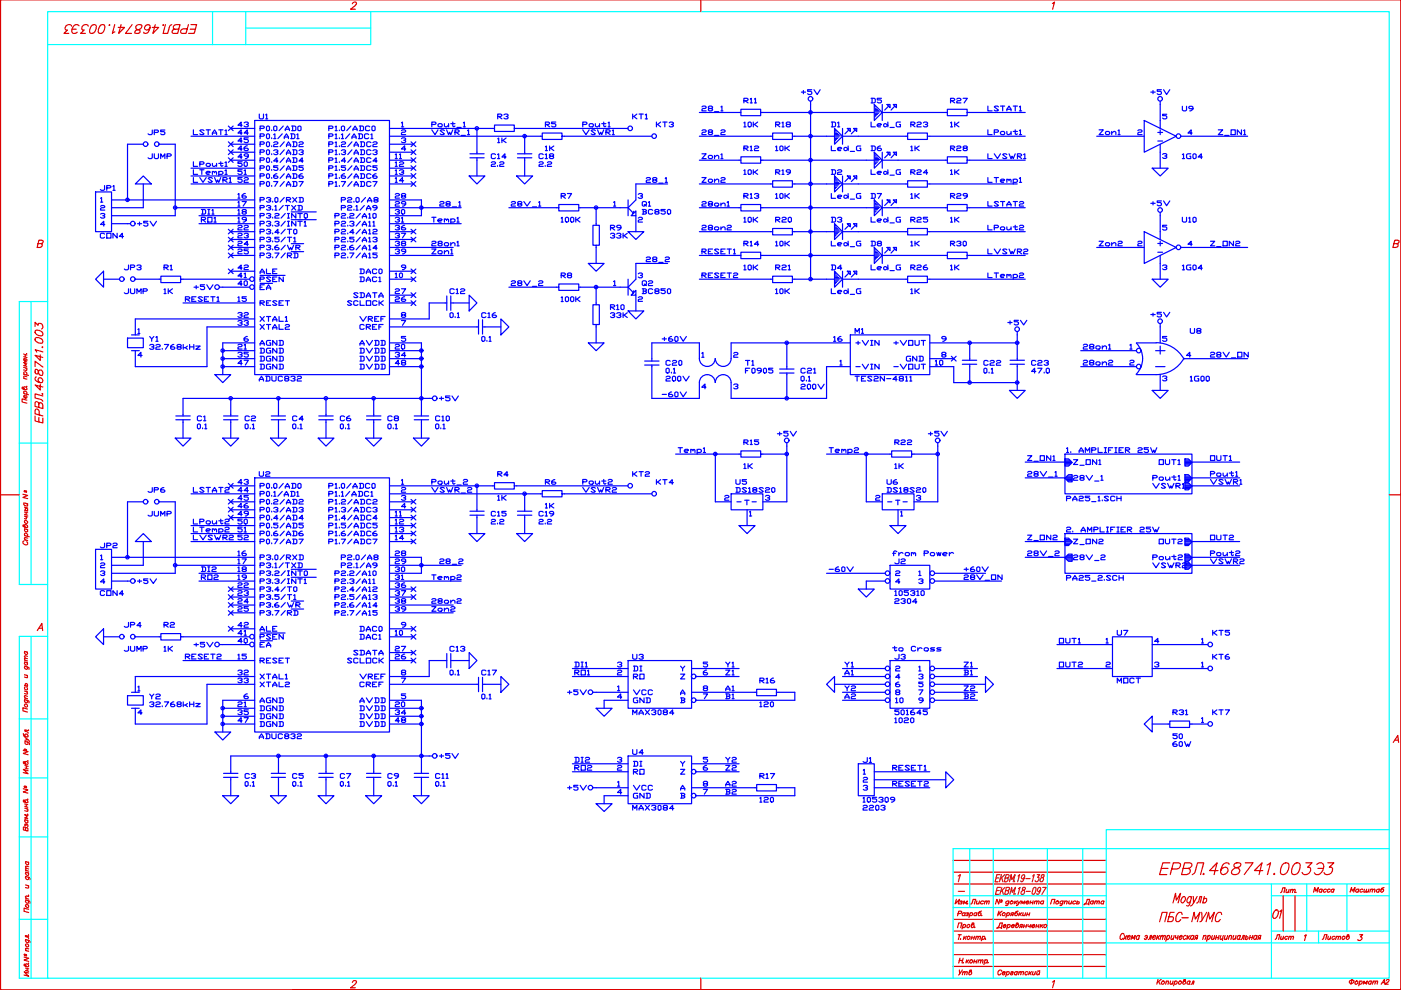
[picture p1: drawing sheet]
<svg xmlns="http://www.w3.org/2000/svg" width="297mm" height="210mm" viewBox="0 0 297 210" stroke-linecap="round" stroke-linejoin="round" font-family="sans-serif">
<defs><g id="words">
<text font-size="5.7" fill="#d00" x="244.8" y="186.6">ЕРВЛ.468741.003Э3</text>
<g font-size="4.9" fill="#d00">
<text x="244.8" y="196.5">ПБС-МУМС</text>
<text x="268.8" y="195.8">О1</text>
</g>
<g font-size="4.4" fill="#d00">
<text x="73.4" y="3.2">2</text>
<text x="73.4" y="210.6">2</text>
</g>
<g font-size="4.4" fill="#00f">
<text x="147.8" y="25">28_1</text>
<text x="136.2" y="40.2">28_1</text>
<text x="175.3" y="53.6">Led_G</text>
<text x="255.8" y="53.6">Z_ON2</text>
<text x="107.6" y="62.1">28V_2</text>
<text x="255.8" y="77.3">28V_ON</text>
<text x="217" y="99.1">Z_ON1</text>
<text x="226.8" y="103.4">28V_1</text>
<text x="90.7" y="124.5">Temp2</text>
<text x="92.4" y="121">28_2</text>
</g>
<g font-size="4" fill="#00f">
<text x="169" y="21.2">+5V</text>
<text x="243.1" y="21.2">+5V</text>
<text x="54" y="26.5">U1</text>
<text x="90.7" y="28.2">Pout_1</text>
<text x="104.8" y="26.5">R3</text>
<text x="114.7" y="28.2">R5</text>
<text x="122.8" y="28.2">Pout1</text>
<text x="133.3" y="26.5">KT1</text>
<text x="138.3" y="28.2">KT3</text>
<text x="147.8" y="30">28_2</text>
<text x="157" y="28.2">10K</text>
<text x="163.7" y="28.2">R18</text>
<text x="175.3" y="28.2">D1</text>
<text x="183.8" y="28.2">Led_G</text>
<text x="192.3" y="28.2">R23</text>
<text x="200.7" y="28.2">1K</text>
<text x="208.5" y="24.7">LSTAT1</text>
<text x="245.5" y="26.5">5</text>
<text x="249.8" y="24.7">U9</text>
<text x="257.5" y="30">Z_ON1</text>
<text x="30.3" y="34.9">JUMP</text>
<text x="49.4" y="31.4">45</text>
<text x="82.9" y="34.9">11</text>
<text x="104.8" y="31.4">1K</text>
<text x="114.7" y="33.2">1K</text>
<text x="147.8" y="34.9">Zon1</text>
<text x="157" y="33.2">R12</text>
<text x="163.7" y="33.2">10K</text>
<text x="175.3" y="33.2">Led_G</text>
<text x="183.8" y="33.2">D6</text>
<text x="192.3" y="33.2">1K</text>
<text x="200.7" y="33.2">R28</text>
<text x="208.5" y="34.9">LVSWR1</text>
<text x="245.5" y="34.9">3</text>
<text x="249.8" y="34.9">1G04</text>
<text x="20.5" y="41.6">JP1</text>
<text x="40.2" y="38.5">LTemp1</text>
<text x="82.9" y="39.9">14</text>
<text x="147.8" y="39.9">Zon2</text>
<text x="183.8" y="38.5">Led_G</text>
<text x="42" y="46.6">DI1</text>
<text x="49.4" y="46.6">18</text>
<text x="92.4" y="45.2">28_1</text>
<text x="107.6" y="45.2">28V_1</text>
<text x="118.2" y="43.4">R7</text>
<text x="135.1" y="46.6">BC850</text>
<text x="157" y="43.4">R13</text>
<text x="163.7" y="43.4">10K</text>
<text x="175.3" y="43.4">Led_G</text>
<text x="183.8" y="43.4">D7</text>
<text x="192.3" y="43.4">1K</text>
<text x="200.7" y="43.4">R29</text>
<text x="243.1" y="44.8">+5V</text>
<text x="20.5" y="51.9">CON4</text>
<text x="28.2" y="49">+5V</text>
<text x="49.4" y="53.3">24</text>
<text x="82.9" y="48.3">31</text>
<text x="82.9" y="53.3">38</text>
<text x="118.2" y="48.3">100K</text>
<text x="128.4" y="50.1">R9</text>
<text x="147.8" y="50.1">28on2</text>
<text x="157" y="48.3">10K</text>
<text x="157" y="53.3">R14</text>
<text x="163.7" y="48.3">R20</text>
<text x="163.7" y="53.3">10K</text>
<text x="175.3" y="48.3">D3</text>
<text x="183.8" y="48.3">Led_G</text>
<text x="183.8" y="53.3">D8</text>
<text x="192.3" y="48.3">R25</text>
<text x="192.3" y="53.3">1K</text>
<text x="200.7" y="48.3">1K</text>
<text x="200.7" y="53.3">R30</text>
<text x="208.5" y="50.1">LPout2</text>
<text x="232.1" y="53.3">Zon2</text>
<text x="240.2" y="53.3">2</text>
<text x="245.5" y="50.1">5</text>
<text x="249.8" y="48.3">U10</text>
<text x="250.8" y="53.3">4</text>
<text x="25.4" y="58.6">JP3</text>
<text x="33.9" y="58.6">R1</text>
<text x="49.4" y="55">25</text>
<text x="54.3" y="54.3">P3.6/WR</text>
<text x="54.3" y="59.3">ALE</text>
<text x="90.7" y="55">Zon1</text>
<text x="136.2" y="56.8">28_2</text>
<text x="147.8" y="55">RESET1</text>
<text x="157" y="58.6">10K</text>
<text x="163.7" y="58.6">R21</text>
<text x="175.3" y="58.6">D4</text>
<text x="183.8" y="58.6">Led_G</text>
<text x="192.3" y="58.6">R26</text>
<text x="200.7" y="58.6">1K</text>
<text x="208.5" y="55">LVSWR2</text>
<text x="245.5" y="58.6">3</text>
<text x="249.8" y="58.6">1G04</text>
<text x="25.4" y="63.5">JUMP</text>
<text x="33.9" y="63.5">1K</text>
<text x="40.2" y="62.8">+5V</text>
<text x="49.4" y="65.3">15</text>
<text x="54.3" y="62.8">EA</text>
<text x="54.3" y="66">RESET</text>
<text x="74.1" y="64.2">SDATA</text>
<text x="75.5" y="61">DAC1</text>
<text x="82.9" y="63.5">27</text>
<text x="94.5" y="63.5">C12</text>
<text x="118.2" y="65.3">100K</text>
<text x="134.4" y="65.3">2</text>
<text x="135.1" y="61.7">Q2</text>
<text x="163.7" y="63.5">10K</text>
<text x="175.3" y="63.5">Led_G</text>
<text x="192.3" y="63.5">1K</text>
<text x="208.5" y="60.3">LTemp2</text>
<text x="49.4" y="68.4">32</text>
<text x="101.2" y="68.4">C16</text>
<text x="128.4" y="67">R10</text>
<text x="180.3" y="72">M1</text>
<text x="212.7" y="70.2">+5V</text>
<text x="243.1" y="68.4">+5V</text>
<text x="251.5" y="72">U8</text>
<text x="28.2" y="76.9">4</text>
<text x="30.7" y="73.7">Y1</text>
<text x="49.4" y="75.1">21</text>
<text x="49.4" y="76.9">35</text>
<text x="50.8" y="73.7">6</text>
<text x="54.3" y="74.4">AGND</text>
<text x="75.5" y="74.4">AVDD</text>
<text x="82.9" y="75.1">20</text>
<text x="82.9" y="76.9">34</text>
<text x="139.3" y="73.7">+60V</text>
<text x="154.5" y="76.9">2</text>
<text x="175.7" y="73.7">16</text>
<text x="188.7" y="74.4">+VOUT</text>
<text x="198.6" y="73.7">9</text>
<text x="198.6" y="76.9">8</text>
<text x="229" y="75.1">28on1</text>
<text x="245.5" y="73.7">5</text>
<text x="140.4" y="78.7">C20</text>
<text x="147.8" y="83.6">4</text>
<text x="154.5" y="83.6">3</text>
<text x="157.3" y="78.7">T1</text>
<text x="180.6" y="79.4">-VIN</text>
<text x="197.6" y="78.7">10</text>
<text x="207.8" y="78.7">C22</text>
<text x="217.7" y="78.7">C23</text>
<text x="229" y="78.7">28on2</text>
<text x="245.5" y="81.8">3</text>
<text x="92.4" y="86.1">+5V</text>
<text x="139.3" y="85.4">-60V</text>
<text x="40.9" y="90.3">C1</text>
<text x="51.2" y="90.3">C2</text>
<text x="61" y="90.3">C4</text>
<text x="71.3" y="90.3">C6</text>
<text x="81.5" y="90.3">C8</text>
<text x="91.4" y="90.3">C10</text>
<text x="157" y="95.6">R15</text>
<text x="164" y="93.8">+5V</text>
<text x="188.7" y="95.6">R22</text>
<text x="195.8" y="93.8">+5V</text>
<text x="142.9" y="97.4">Temp1</text>
<text x="157" y="100.5">1K</text>
<text x="175" y="97.4">Temp2</text>
<text x="188.7" y="100.5">1K</text>
<text x="226.8" y="99.8">Z_ON1</text>
<text x="244.8" y="99.8">OUT1</text>
<text x="255.8" y="98.8">OUT1</text>
<text x="40.2" y="105.5">LSTAT2</text>
<text x="49.4" y="104.1">43</text>
<text x="49.4" y="105.5">44</text>
<text x="54" y="102.3">U2</text>
<text x="90.7" y="104.1">Pout_2</text>
<text x="104.8" y="102.3">R4</text>
<text x="104.8" y="107.2">1K</text>
<text x="114.7" y="104.1">R6</text>
<text x="122.8" y="104.1">Pout2</text>
<text x="133.3" y="102.3">KT2</text>
<text x="138.3" y="104.1">KT4</text>
<text x="152.8" y="107.2">2</text>
<text x="155.2" y="104.1">U5</text>
<text x="187.3" y="104.1">U6</text>
<text x="217" y="102.3">28V_1</text>
<text x="243.4" y="103">Pout1</text>
<text x="255.8" y="102.3">Pout1</text>
<text x="30.3" y="110.8">JUMP</text>
<text x="49.4" y="109">46</text>
<text x="49.4" y="113.9">51</text>
<text x="82.9" y="110.8">11</text>
<text x="82.9" y="113.9">13</text>
<text x="114.7" y="109">1K</text>
<text x="157" y="108.3">T</text>
<text x="20.5" y="117.5">JP2</text>
<text x="40.2" y="115.7">LVSWR2</text>
<text x="217" y="115.7">Z_ON2</text>
<text x="217" y="119.2">28V_2</text>
<text x="226.8" y="116.8">Z_ON2</text>
<text x="226.8" y="119.9">28V_2</text>
<text x="243.4" y="119.9">Pout2</text>
<text x="255.8" y="115.7">OUT2</text>
<text x="28.2" y="124.9">+5V</text>
<text x="42" y="122.4">DI2</text>
<text x="49.4" y="120.7">17</text>
<text x="49.4" y="122.4">18</text>
<text x="49.4" y="124.2">19</text>
<text x="49.4" y="125.9">22</text>
<text x="82.9" y="124.2">31</text>
<text x="82.9" y="125.9">36</text>
<text x="175" y="122.4">-60V</text>
<text x="188.7" y="120.7">J2</text>
<text x="203.6" y="122.4">+60V</text>
<text x="20.5" y="127.4">CON4</text>
<text x="49.4" y="127.4">23</text>
<text x="49.4" y="130.9">25</text>
<text x="82.9" y="127.4">37</text>
<text x="82.9" y="130.9">39</text>
<text x="90.7" y="130.9">Zon2</text>
<text x="188.7" y="129.1">2304</text>
<text x="49.4" y="137.6">40</text>
<text x="54.3" y="135.1">ALE</text>
<text x="75.5" y="136.9">DAC1</text>
<text x="82.9" y="135.8">10</text>
<text x="223.7" y="137.6">OUT1</text>
<text x="236" y="135.8">U7</text>
<text x="243.8" y="137.6">4</text>
<text x="256.1" y="135.8">KT5</text>
<text x="25.4" y="139.3">JUMP</text>
<text x="33.9" y="139.3">1K</text>
<text x="38.5" y="141.1">RESET2</text>
<text x="49.4" y="141.1">15</text>
<text x="54.3" y="141.8">RESET</text>
<text x="74.1" y="140.1">SDATA</text>
<text x="82.9" y="141.1">26</text>
<text x="94.5" y="139.3">C13</text>
<text x="121" y="142.5">DI1</text>
<text x="133.3" y="143.6">DI</text>
<text x="133.3" y="141.1">U3</text>
<text x="188.7" y="141.1">J3</text>
<text x="223.7" y="142.5">OUT2</text>
<text x="233.5" y="142.5">2</text>
<text x="243.8" y="142.5">3</text>
<text x="256.1" y="141.1">KT6</text>
<text x="30.7" y="149.6">Y2</text>
<text x="49.4" y="144.3">32</text>
<text x="54.3" y="145.3">XTAL1</text>
<text x="75.5" y="146.8">CREF</text>
<text x="101.2" y="144.3">C17</text>
<text x="119.6" y="148.5">+5V</text>
<text x="148.2" y="144.3">6</text>
<text x="153.1" y="144.3">Z1</text>
<text x="160.2" y="146.1">R16</text>
<text x="178.2" y="144.3">A1</text>
<text x="203.6" y="144.3">B1</text>
<text x="236" y="146.1">MOCT</text>
<text x="28.2" y="152.8">4</text>
<text x="30.7" y="151">32.768kHz</text>
<text x="49.4" y="151">21</text>
<text x="49.4" y="154.5">47</text>
<text x="54.3" y="150.3">AGND</text>
<text x="54.3" y="155.2">DGND</text>
<text x="75.5" y="150.3">AVDD</text>
<text x="82.9" y="151">20</text>
<text x="82.9" y="154.5">48</text>
<text x="133.3" y="150.3">GND</text>
<text x="160.2" y="151">120</text>
<text x="188.7" y="154.5">1020</text>
<text x="189.1" y="150.3">10</text>
<text x="247.6" y="152.8">R31</text>
<text x="256.1" y="152.8">KT7</text>
<text x="92.4" y="161.9">+5V</text>
<text x="133.3" y="161.2">U4</text>
<text x="51.2" y="166.2">C3</text>
<text x="61" y="166.2">C5</text>
<text x="71.3" y="166.2">C7</text>
<text x="81.5" y="166.2">C9</text>
<text x="91.4" y="166.2">C11</text>
<text x="121" y="163">DI2</text>
<text x="133.3" y="163.7">DI</text>
<text x="153.1" y="163">Y2</text>
<text x="160.2" y="166.2">R17</text>
<text x="182" y="163">J1</text>
<text x="188.4" y="164.4">RESET1</text>
<text x="188.4" y="167.9">RESET2</text>
<text x="119.6" y="168.6">+5V</text>
<text x="133.3" y="170.4">GND</text>
<text x="148.2" y="169.7">7</text>
<text x="153.1" y="169.7">B2</text>
<text x="160.2" y="171.4">120</text>
<text x="182" y="168.6">3</text>
<text x="182" y="172.9">2203</text>
</g>
<g font-size="4" fill="#d00">
<text x="205" y="193">Лист</text>
<text x="229" y="193">Дата</text>
<text x="269.5" y="200.4">Лист</text>
<text x="202.5" y="207.8">Утв</text>
<text x="292.1" y="209.9">А2</text>
</g>
<g font-size="3.5" fill="#00f">
<text x="157" y="22.9">R11</text>
<text x="183.8" y="22.9">D5</text>
<text x="200.7" y="22.9">R27</text>
<text x="30.3" y="29.6">JP5</text>
<text x="40.2" y="29.6">LSTAT1</text>
<text x="49.4" y="29.6">44</text>
<text x="84.3" y="29.6">2</text>
<text x="208.5" y="29.6">LPout1</text>
<text x="232.1" y="29.6">Zon1</text>
<text x="240.2" y="29.6">2</text>
<text x="250.8" y="29.6">4</text>
<text x="54.3" y="33.9">P0.3/AD3</text>
<text x="68.8" y="33.9">P1.3/ADC3</text>
<text x="40.2" y="36.3">LPout1</text>
<text x="49.4" y="36.3">50</text>
<text x="49.4" y="38.1">51</text>
<text x="54.3" y="40.6">P0.7/AD7</text>
<text x="68.8" y="40.6">P1.7/ADC7</text>
<text x="82.9" y="36.3">12</text>
<text x="82.9" y="38.1">13</text>
<text x="103.4" y="36.3">2.2</text>
<text x="113.2" y="36.3">2.2</text>
<text x="157" y="38.1">10K</text>
<text x="163.7" y="38.1">R19</text>
<text x="175.3" y="38.1">D2</text>
<text x="192.3" y="38.1">R24</text>
<text x="200.7" y="38.1">1K</text>
<text x="49.4" y="44.8">17</text>
<text x="82.9" y="44.8">29</text>
<text x="129.1" y="44.8">1</text>
<text x="135.1" y="44.8">Q1</text>
<text x="147.8" y="44.8">28on1</text>
<text x="208.5" y="44.8">LSTAT2</text>
<text x="49.4" y="51.5">23</text>
<text x="82.9" y="51.5">37</text>
<text x="49.4" y="60">41</text>
<text x="54.3" y="55.7">P3.7/RD</text>
<text x="70.2" y="55.7">P2.7/A15</text>
<text x="82.9" y="60">10</text>
<text x="118.2" y="60">R8</text>
<text x="134.4" y="60">3</text>
<text x="147.8" y="60">RESET2</text>
<text x="54.3" y="70.9">XTAL2</text>
<text x="75.5" y="70.9">CREF</text>
<text x="30.7" y="75.1">32.768kHz</text>
<text x="54.3" y="77.6">DGND</text>
<text x="75.5" y="77.6">DVDD</text>
<text x="191.2" y="77.6">GND</text>
<text x="54" y="81.8">ADUC832</text>
<text x="140.4" y="81.8">200V</text>
<text x="169" y="81.8">0.1</text>
<text x="180.3" y="81.8">TES2N-4811</text>
<text x="251.5" y="81.8">1G00</text>
<text x="225.1" y="97">1. AMPLIFIER 25W</text>
<text x="30.3" y="105.5">JP6</text>
<text x="54.3" y="108">P0.2/AD2</text>
<text x="68.8" y="108">P1.2/ADC2</text>
<text x="155.2" y="105.5">DS18S20</text>
<text x="187.3" y="105.5">DS18S20</text>
<text x="40.2" y="112.2">LPout2</text>
<text x="49.4" y="112.2">50</text>
<text x="82.9" y="112.2">12</text>
<text x="103.4" y="112.2">2.2</text>
<text x="113.2" y="112.2">2.2</text>
<text x="49.4" y="118.9">16</text>
<text x="54.3" y="114.7">P0.6/AD6</text>
<text x="68.8" y="114.7">P1.6/ADC6</text>
<text x="82.9" y="118.9">28</text>
<text x="188.4" y="118.9">from Power</text>
<text x="244.8" y="116.4">OUT2</text>
<text x="255.8" y="118.9">Pout2</text>
<text x="54.3" y="123.1">P3.2/INT0</text>
<text x="70.2" y="123.1">P2.2/A10</text>
<text x="189.1" y="123.1">2</text>
<text x="54.3" y="129.8">P3.6/WR</text>
<text x="70.2" y="129.8">P2.6/A14</text>
<text x="25.4" y="134.1">JP4</text>
<text x="33.9" y="134.1">R2</text>
<text x="49.4" y="134.1">42</text>
<text x="84.3" y="134.1">9</text>
<text x="40.2" y="138.3">+5V</text>
<text x="54.3" y="138.3">EA</text>
<text x="50.8" y="149.2">6</text>
<text x="84.3" y="149.2">5</text>
<text x="130.2" y="149.2">4</text>
<text x="148.2" y="149.2">7</text>
<text x="153.1" y="149.2">B1</text>
<text x="178.2" y="149.2">A2</text>
<text x="203.6" y="149.2">B2</text>
<text x="54.3" y="153.5">DGND</text>
<text x="75.5" y="153.5">DVDD</text>
<text x="247.6" y="157.7">50</text>
</g>
<g font-size="3.1" fill="#d00">
<text x="4.2" y="105.5">о</text>
<text x="4.2" y="203.9">о</text>
</g>
<text font-size="3.1" fill="#991b1e" x="211.3" y="192.3">о</text>
<g font-size="2.6" fill="#00f">
<text x="155.2" y="107.6">-</text>
<text x="158.4" y="107.6">-</text>
<text x="187.3" y="107.6">-</text>
<text x="190.5" y="107.6">-</text>
</g>
<g font-size="2.6" fill="#d00">
<text x="4.9" y="155.9">.</text>
<text x="4.2" y="160.2">о</text>
</g>
</g></defs>
<!-- layer: FORMATKA -->
<g fill="none" stroke="#0ff" stroke-width=".25">
<path d="M10.1 2.5h284.4v204.9h-284.4zM10.1 9.5h35M45.1 2.5v7M52.1 2.5v7h-7M52.1 5.9h26.5M78.6 2.5v7h-26.5M6.6 63.9v60M10.1 63.9h-6v60h6M4.1 94h6M6.6 134.9v72.5M10.1 134.9h-6v72.5h6M4.1 152.4h6"/>
<path d="M4.1 164.9h6M4.1 177.4h6M205.6 179.9v12.5M210.6 179.9v27.5M222.1 179.9v27.5M229.6 179.9v27.5M294.5 175.9h-59.9v31.5M294.6 179.9h-92.5v27.5M4.1 194.9h6M202.1 192.4h32.5M202.1 189.9h32.5M234.6 187.4h60"/>
<path d="M234.6 199.9h60M269.6 189.9h25M269.6 197.4h25M269.6 187.4v20M277.1 187.4v10M279.6 197.4v2.5M285.6 187.4v10"/>
</g>
<g fill="none" stroke="#d00" stroke-width=".25">
<path d="M.1 0h296.9v209.9h-296.9zM148.6 0v2.5M297 0v209.9M15.2 5.6a.7 .7 0 0 0-1-.3 .7 .7 0 0 0-.2 1.1h.3l-.7 .7h1M15.3 6.2h.9M16.7 5.5a.94 .94 0 0 0-1-.1 .94 .94 0 0 0-.5 1 .57 .57 0 0 0 .4 .7h.3l.5-.3M18.7 5.6a.7 .7 0 0 0-1-.3 .7 .7 0 0 0-.1 1.1h.3l-.8 .7h1M19.6 5.3a.56 .56 0 0 1 .8 .3v.4a1.09 1.09 0 0 1-1 1.1l-.3-.1a1.49 1.49 0 0 1 .5-1.7zM21.2 5.6a.74 .74 0 0 1 .9-.3 1.12 1.12 0 0 1 0 1.2 1.12 1.12 0 0 1-1.2 .5 1.5 1.5 0 0 1 .3-1.4zM23.1 5.3h.2l-.1 .1M24.3 5.2l-.5 1.9 .6-.4M25.7 5.2l-.5 1.9 1.2-1.3h-1.4"/>
<path d="M28 5.2l-1.4 1.9h1.3M28.8 5.6a.87 .87 0 0 1 1.2-.2l.1 .2a1.22 1.22 0 0 1-1.3 .8l-.2 .4a.65 .65 0 0 0 1.1-.1 .64 .64 0 0 0-.8-.5zM31.8 5.8a.64 .64 0 0 1-.5 .5 .64 .64 0 0 1-.6-.2 .67 .67 0 0 1 .3-.8 .67 .67 0 0 1 .8 .2 1.26 1.26 0 0 1-1 1.6l-.3-.3M32.9 5.2l-.5 1.9 1.2-1.3h-1.3M34.5 5.3h.2l-.1 .1M35.1 5.2l-.5 1.9h.9l.5-1.5 .4-.4M37.1 6.2a.54 .54 0 0 0-.5 .8l1.1 .1 .5-1.9-1.2 .1-.2 .3v.5l1.1 .1M39.9 5.2l-.5 1.9h-.8l-.2-.1-.1-.3a.65 .65 0 0 1 .6-.6h.8M40.3 6.2h1.1M40.5 5.2h1.2l-.5 1.9h-1.2M223.1 .7l.5-.3-.4 1.6M8.1 51.7l.9-.2 .1-.4-.9-.2-.3 1.6 .8-.1 .3-.4v-.2l-.3-.1"/>
<path d="M295.5 51.7l1-.2 .1-.4-.9-.2-.4 1.6 .9-.1 .2-.4-.3-.3M5 79.3l1 .3M5 77.9l.7 .2M5 75.1l.7 .2M5 75.6l.7 .2M5.2 79.3l-.2-.2a.35 .35 0 0 1 .6-.2 .35 .35 0 0 1 0 .6M5.4 75.2v.5M5.5 78l.2 .3v.2l-.7-.1M5.6 76.1l.1 .4a.33 .33 0 0 1-.6 0 .33 .33 0 0 1 .2-.5v.6M5.6 75h.1M5.7 79.9l-.6-.1-.1 .2 .2 .3M5.7 77l-.7-.2 .6 .5-.6 .2 .7 .2"/>
<path d="M7.4 77.7v-1.1l1.7 1.2M7.4 69.2v-.9l.7 .7v-.2a.61 .61 0 0 1 .9 0 .61 .61 0 0 1-.2 .9M7.5 78.3a.66 .66 0 0 0 .3 1l.3-.2a.55 .55 0 0 1 .6-.6 .55 .55 0 0 1 .4 .8l-.3 .3a1.16 1.16 0 0 1-.8-1.1zM7.5 71.6a.99 .99 0 0 1 1.1 .1 .99 .99 0 0 1 .4 1 1.02 1.02 0 0 1-1.1-.1 1.02 1.02 0 0 1-.4-1zM7.5 70.1a.99 .99 0 0 1 1.1 0 .99 .99 0 0 1 .4 1 1.02 1.02 0 0 1-1.1 0 1.02 1.02 0 0 1-.4-1zM7.7 79.9l-.2 .1a.99 .99 0 0 0 .4 1 .99 .99 0 0 0 1.1 0 .54 .54 0 0 0-.2-.8 .54 .54 0 0 0-.7 .2l.1 .4 .3 .3M8.5 75.2v1.2l-1.1-1.1 1.7 .5M9 73.5v.2l-.1-.1M9.1 74.6l-1.7-.5 .4 .5M5 82.3v-.1a.34 .34 0 0 1 .6-.1 .34 .34 0 0 1-.1 .5l-.8-.2v-.3h.2l.3 .5M5 83.4l1 .3M5 80.2l.7 .2"/>
<path d="M5.2 83.5l-.2-.3a.35 .35 0 0 1 .6-.2 .35 .35 0 0 1 0 .6M5.6 83.9a.3 .3 0 0 1 .1 .4 .3 .3 0 0 1-.5 0l-.2-.3 .2-.2 .1 .6M5.7 81.9h-.1M5.7 84.9l-1-.3v.6l1 .3M7.4 88.2v1.1l1.7 .4v-1M8.2 85.7l-.3-.5h-.4l-.1 1 1.7 .4-.1-.9-.5-.3-.3 .3v.7M8.2 88.5v1M8.3 88l-.1-1-.6-.2-.2 .3v.6l1.7 .5M8.5 81.5v1.2l-1.1-1.1 1.7 .5M9 83.5v.1l-.1-.1M9.1 84l-1.7-.5v.9l1.4 .3 .3 .4M.1 104.9h4"/>
<path d="M5 106.7l.1 .1-.1 .2M5.1 114.7h-.1a.5 .5 0 0 0 .2 .8 .5 .5 0 0 0 .7-.3l-.3-.3M5.2 111.5v-.1a.33 .33 0 0 1 .5 0 .33 .33 0 0 1 0 .5l-.8-.3v-.3l.2 .1 .2 .4M5.2 114.4l.7 .2M5.2 113.6l1 .2M5.2 112.1l.7 .2M5.2 109.4l.7 .2M5.2 108.6l.7 .1M5.2 109.1l.7 .1M5.2 108.2l.7 .1M5.2 107.5l.7 .2M5.2 106.7l.7 .1"/>
<path d="M5.3 113.6a.3 .3 0 0 1-.1-.5 .3 .3 0 0 1 .5 .1l.2 .2-.2 .3M5.3 112.2a.34 .34 0 0 0 .1 .5 .34 .34 0 0 0 .5-.2l-.2-.3M5.4 109.5l.2 .5h-.4M5.5 108.2l-.1-.2a.26 .26 0 0 1 .2-.3 .26 .26 0 0 1 .3 .3l-.2 .3M5.5 108.6v.5M5.7 106.8l.2 .2-.1 .3-.6-.1M5.9 114.1l-.7-.1 .2 .5M294.5 104.9h2.5M297 104.9h.1M5.2 140l.6 .1M5.2 138.1l.6 .2M5.3 138.1a.33 .33 0 0 0 0 .6 .33 .33 0 0 0 .5-.2l-.1-.3"/>
<path d="M5.8 139.7l-.6-.2 .2 .5M5.8 139.2l-.6-.1 .2 .4M7.9 133.7l1-1.5 .1 1.5M8.2 133.2h.8M5.2 148.4l.8 .1 .1 .2v.3M5.2 141.2l.9 .3v.4M5.2 148l.6 .1M5.2 146.5l.6 .2M5.2 145.3l.6 .2M5.2 143.1l.6 .1M5.2 140.3l.6 .2M5.3 156.4l.7 .4-.7 .1"/>
<path d="M5.3 148.4a.32 .32 0 0 0 .1 .5 .32 .32 0 0 0 .4-.2l-.1-.2M5.3 145.6a.33 .33 0 0 0-.2 .5 .33 .33 0 0 0 .4 .2 .33 .33 0 0 0 .3-.4l-.1-.1M5.3 141.3a.32 .32 0 0 0 0 .5 .32 .32 0 0 0 .5-.2l-.1-.2M5.3 140.4a.32 .32 0 0 0-.1 .4 .32 .32 0 0 0 .4 .2 .32 .32 0 0 0 .2-.4l-.1-.1M5.4 145.4v-.3a.24 .24 0 0 1 .2-.2 .24 .24 0 0 1 .2 .3l-.1 .3M5.7 146.7l.1 .5-.6-.2M5.7 143.2l.1 .5-.6-.1M5.8 150.3l-.9-.3v.7l.9 .3M5.8 147.6l-.6-.1 .2 .5M6 156.8l.3 .4M295.4 157.4l1-1.5 .1 1.5M295.7 156.9h.7"/>
<path d="M4.9 167.2l1 .3-1 .4 1 .3M5.2 169.9v-.2a.35 .35 0 0 1 .6 0 .35 .35 0 0 1-.1 .5l-.7-.2v-.4l.4 .5M5.2 173.8l.7 .2M5.2 171.3l.7 .2M5.2 170.4l.7 .2M5.2 171l.7 .2M5.3 161.8v-.2a.33 .33 0 0 1 .5 0 .33 .33 0 0 1-.1 .5l-.7-.2v-.4l.4 .5M5.3 162.3l.7 .2M5.3 162.8l.7 .2M5.4 175.6l-.1-.2h-.3l-.1 .6 1 .2-.2-.7h-.3v.6M5.4 173.8a.33 .33 0 0 0 0 .6 .33 .33 0 0 0 .5-.2l-.1-.3M5.5 174.9l.1-.2 .3 .2v.4"/>
<path d="M5.5 175v-.2l-.2-.1v.4M5.6 170.5v.6M5.6 162.4v.6M5.6 166.7v.4M5.7 171.5l.2 .5-.7-.1M5.9 172.6h-.1M5.9 169.4l-.1 .1M5.9 172.9l-.7-.2 .6 .5-.6 .2 .7 .2M5.9 161.3h-.1M6 163.4l-1.1-.3 1.1 1-1.1-.3M5.4 190.8l.9 .3 .1 .4M5.4 185.8l.9 .3 .1 .4"/>
<path d="M5.4 199.2l.9 .3 .1 .4M5.4 190.4l.7 .2M5.4 187.6l.7 .2M5.4 184.9l.7 .2M5.4 184.5l.7 .2M5.4 182.7l.7 .2M5.5 191.8a.38 .38 0 0 1 .5 .1 .38 .38 0 0 1 0 .5l-.6-.3zM5.6 190.9a.33 .33 0 0 0 0 .5 .33 .33 0 0 0 .5-.2l-.1-.2M5.6 185.9a.33 .33 0 0 0 0 .5 .33 .33 0 0 0 .5-.2l-.1-.2M5.6 185a.33 .33 0 0 0 0 .5 .33 .33 0 0 0 .5-.2l-.1-.2M5.6 182.7a.33 .33 0 0 0 0 .6 .33 .33 0 0 0 .5-.2l-.1-.3M5.6 199.2a.32 .32 0 0 0 0 .6 .32 .32 0 0 0 .5-.2l-.1-.3"/>
<path d="M5.9 187.8l.1 .5-.6-.1M6 189.8h.1M6 198.2v.1M6.1 192.8l-1-.3v.7l1 .3M6.1 190.1l-.7-.1 .2 .5M6.1 184.2l-.6-.1-.1 .2 .2 .3M6.1 183.8l-.6-.1-.1 .1 .2 .3M6.1 198.5l-.7-.2v.3l.5 .1 .2 .3M202.1 199.9h32.5M202.1 197.4h32.5M202.1 194.9h32.5M202.1 187.4h32.5"/>
<path d="M202.1 184.9h32.5M202.1 182.4h32.5M202.8 190.7l-.3 1 .9-1-.2 1M203 196.7l.3-1h.6l-.2 1M203.1 193.7l.6-.1 .2-.3-.6-.1-.3 1M203.1 198.2h.7M203.5 198.2l-.3 1M203.6 191.1h.4l-.1 .1-.2 .1M203.7 199.1l-.1 .1 .1-.1M203.9 191.3l.1 .2-.1 .1h-.5M204.2 196.1l.2-.1a.33 .33 0 0 1 .3 .5 .33 .33 0 0 1-.6 0M204.2 196l-.3 1"/>
<path d="M204.4 198.5l-.2 .7M204.5 198.8l.3 .4M204.9 198.5l-.6 .5M205.7 193.5l-.3 1M206 198.9h.5M206.1 198.5l-.2 .7M206.2 196a.31 .31 0 0 1 .3 .5 .31 .31 0 0 1-.6 0l.2-.7 .3-.1v.2l-.4 .2M206.6 198.5l-.2 .7M206.7 196.6l-.1 .1 .1-.1M207 198.7l.4-.1-.1 .6M207 198.5l-.2 .7M207.4 198.7l.5-.1-.1 .6"/>
<path d="M208.3 198.6h.1a.33 .33 0 0 1 .4 .2 .33 .33 0 0 1-.2 .4 .33 .33 0 0 1-.4-.2M208.4 198.5l-.3 1M208.9 199.1v.1l.1-.1M211.4 196.9v-.2h1l-.1 .2M211.5 196.7l.3-.3 .2-.7h.5l-.2 1M212.5 193.2l-.9 .7M212.7 196.3h.6v-.2a.34 .34 0 0 0-.6 .1 .34 .34 0 0 0 .3 .5l.2-.2M213.5 193.6l.2-.1a.34 .34 0 0 1 .3 .5 .34 .34 0 0 1-.6 0M213.6 193.5l-.3 1M213.6 196.1a.31 .31 0 0 1 .6 0 .31 .31 0 0 1-.3 .5l-.2 .1-.1-.2M213.7 196l-.3 1M214.5 196.3h.5v-.2a.34 .34 0 0 0-.5 .1 .34 .34 0 0 0 .2 .5l.3-.2"/>
<path d="M214.5 193.9l-.3 .3M214.7 193.9h-.3v-.3l.5-.1-.2 .7M215.2 191l-.2 .7M215.3 191.3l.2 .4M215.6 196a.31 .31 0 0 1 .3 .5 .31 .31 0 0 1-.6 0l.2-.7 .3-.1v.2l-.4 .2M215.7 191l-.6 .5M215.8 191l.1 .7 .5-.7M215.8 193.2l-.4 .1-.3 .7a.31 .31 0 0 0 .4 .2 .31 .31 0 0 0 .2-.4 .31 .31 0 0 0-.4-.2h-.1M215.9 191.7l-.4 .3M216.2 193.5l-.2 .7M216.3 193.8l.2 .4M216.4 196.4l-.3 .3"/>
<path d="M216.4 191.7l.2-.7 .2 .5 .5-.5-.2 .7M216.6 196.4h-.3v-.3l.5-.1-.2 .7M216.6 193.5l-.5 .5M216.9 193.5l-.1 .6 .5-.1M217.1 196.4h.5M217.2 196l-.2 .7M217.5 193.5l-.2 .7M217.5 191.3l.6-.1a.31 .31 0 0 0-.4-.2 .31 .31 0 0 0-.1 .5 .31 .31 0 0 0 .4 0M217.7 196l-.2 .7M217.7 193.9h.6M217.8 193.5l-.1 .7M218 196v.4l.5-.2"/>
<path d="M218.3 193.5l-.1 .7M218.4 191.4h.6M218.6 191l-.3 .7M218.6 196l-.2 .7M218.8 196.3h.6v-.2a.34 .34 0 0 0-.6 .1 .34 .34 0 0 0 .3 .5l.2-.2M219.1 191l-.2 .7M219.4 191.2l.5-.1-.2 .6M219.4 191l-.1 .7M219.7 196.4h.5M219.8 196l-.2 .7M219.9 191.2l.4-.1-.1 .6M220.3 196l-.2 .7"/>
<path d="M220.7 196l-.2 .7M220.8 196.3l.3 .4M221.2 196l-.7 .5M221.3 191.1a.33 .33 0 0 0-.5-.1 .33 .33 0 0 0-.2 .4 .33 .33 0 0 0 .5 .2v-.1M221.3 191l-.2 .7M222.7 191.7l.3-1h.7l-.3 1M225.4 191.1a.32 .32 0 0 0-.6 .1 .32 .32 0 0 0 .2 .5l.3-.2M225.4 191l-.3 .9-.4 .1M225.7 191.2l.6-.1-.2 .6M225.8 191l-.2 .7M226.7 191l-.1 .6 .5-.1M227.2 191l-.1 .7"/>
<path d="M228.1 191.1a.32 .32 0 0 0-.5 .1 .32 .32 0 0 0 .1 .5l.3-.2M238.3 198.2v-.1a.4 .4 0 0 0-.5-.1 .4 .4 0 0 0-.2 .4l-.1 .6 .1 .2 .6-.3M238.4 198.3l.3 .9M239 198.3l-.8 .9M239 198.7h.6v-.2a.4 .4 0 0 0-.6 .1 .4 .4 0 0 0 .3 .6l.3-.2M239.8 199.2l.3-.9 .1 .7 .5-.7-.2 .9M241.6 198.5a.4 .4 0 0 0-.6 .1 .4 .4 0 0 0 .2 .6l.3-.2M241.6 198.3l-.2 .9M242.8 198.5l.2-.2a.44 .44 0 0 1 .3 .6 .44 .44 0 0 1-.5 .3l-.2-.2M243 198.8h.3M243.4 199.2l.3-.1 .2-.8h.3l-.2 .9M244.4 198.7h.6v-.2a.4 .4 0 0 0-.6 .1 .4 .4 0 0 0 .3 .6l.2-.2"/>
<path d="M245.4 198.3l-.2 .9M245.5 198.7l.2 .5M245.9 198.3l-.6 .6M246.1 198.6l.3-.3 .2 .1-.1 .8M246.2 198.3l-.3 .9M246.6 198.6l.2-.2h.3l-.2 .8M247.5 198.5l.2-.2a.42 .42 0 0 1 .2 .6 .42 .42 0 0 1-.5 .2l-.1-.1M247.5 198.3l-.3 1.3M248.4 198.3l-.1 .8 .2 .1 .3-.3M248.7 191.4l.5-2 .2 1.5 .9-1.5-.5 2M248.9 198.3l-.2 .9M249.3 198.3v.6l.4-.3"/>
<path d="M249.8 198.3l-.2 .9M250 198.7h.6v-.2a.4 .4 0 0 0-.6 .1 .4 .4 0 0 0 .3 .6l.2-.2M250.8 190.2l.3-.1a.86 .86 0 0 1-.5 1.3 .85 .85 0 0 1 .2-1.2zM251.5 198.5a.4 .4 0 0 0-.6 .1 .4 .4 0 0 0 .2 .6l.3-.2M251.8 198.3l-.2 .9M252 198.7l.2 .5M252.3 198.3l-.6 .6M252.6 190.4l-.1-.2a.68 .68 0 0 0-.8 .4 .68 .68 0 0 0 .3 .8l.4-.3M252.7 190.1l-.6 1.8-.2 .2-.3-.1M253 190.1l.1 1.3 .7-1.3M253.1 198.5a.4 .4 0 0 0-.6 .1 .4 .4 0 0 0 .2 .6l.3-.2M253.1 198.3l-.2 .9"/>
<path d="M253.5 198.9l-.3 .3M253.7 191.4l.5-.3 .2-1h.4l-.3 1.3M253.8 198.9l-.4-.1 .2-.5h.3l-.2 .9M255.2 190.7l.2-.2a.43 .43 0 0 1 .5 .3 .43 .43 0 0 1-.3 .5l-.4 .1-.2-.2M255.2 198.6l.1-.2h.4l-.2 .8M255.2 198.3l-.2 .9M255.3 190.1l-.3 1.3M256.1 198.5l.2-.2a.41 .41 0 0 1 .2 .6 .41 .41 0 0 1-.5 .2v-.1M256.1 198.3l-.3 1.3M257 198.3l-.1 .8 .2 .1 .3-.3M257.5 198.3l-.2 .9M257.8 198.8h.5"/>
<path d="M257.9 198.3l-.2 .9M258.5 198.3l-.2 .9M258.9 198.3l-.2 .8 .2 .1 .3-.3M259.4 198.3l-.2 1.1M259.7 198.3l-.1 .8 .2 .1 .3-.3M260.3 198.3l-.3 .9M260.6 198.6l.3-.3 .2 .1-.1 .8M260.7 198.3l-.3 .9M261.6 198.3l-.2 .8 .2 .1 .3-.3M262.1 198.3l-.2 .9M263 198.5a.4 .4 0 0 0-.6 .1 .4 .4 0 0 0 .2 .6l.2-.2M263 198.3l-.3 .9"/>
<path d="M263.1 199.2l.2-.1 .3-.8h.2l-.2 .9M264.1 198.7a.28 .28 0 0 1 .5 0 .28 .28 0 0 1-.2 .4l-.3 .1-.1-.1M264.2 198.3l-.2 .9M265 198.8h.5M265.1 198.3l-.2 .9M265.6 198.3l-.2 .9M266.5 198.5a.4 .4 0 0 0-.6 .1 .4 .4 0 0 0 .2 .6l.2-.2M266.5 198.3l-.2 .9M266.9 198.9l-.3 .3M267.2 198.9l-.4-.1 .2-.5h.3l-.2 .9M271.5 189.2l.3-.2 .2-.8h.5l-.3 1M272.1 189.9v7.5"/>
<path d="M272.8 188.6l-.1 .6h.2l.3-.2M273.3 188.6l-.2 .6M273.6 188.8l.3-.2h.2l-.1 .6M273.7 188.6l-.2 .6M274.1 188.8l.5-.2-.1 .6M274.6 189.9v7.5M274.7 189.2h.1M276.6 198.4l.3-.2-.3 1.2M278.5 189.2l.3-1 .2 .7 .5-.7-.2 1M280.3 188.7a.33 .33 0 0 0-.4-.2 .33 .33 0 0 0-.2 .4 .33 .33 0 0 0 .4 .2l.1-.1M280.4 199.2l.2-.2 .2-.8h.5l-.2 1M280.4 188.5l-.3 .7"/>
<path d="M281.2 188.7a.32 .32 0 0 0-.5 0 .32 .32 0 0 0 .2 .5l.2-.2M281.6 198.5l-.1 .6 .3 .1 .2-.2M282 188.7a.32 .32 0 0 0-.4-.2 .32 .32 0 0 0-.2 .4 .32 .32 0 0 0 .4 .2l.1-.1M282.1 198.5l-.1 .7M282.8 188.7a.32 .32 0 0 0-.4-.2 .32 .32 0 0 0-.2 .4 .32 .32 0 0 0 .4 .2l.1-.1M282.9 188.5l-.2 .7M283 198.6a.34 .34 0 0 0-.5 .1 .34 .34 0 0 0 .2 .5l.2-.2M283.3 198.7l.4-.1v.6M283.4 198.5l-.2 .7M283.8 198.7l.5-.1-.2 .6M285.8 198.5a.31 .31 0 0 1 .2 .5 .31 .31 0 0 1-.6 0l.3-.7 .2-.1v.2l-.3 .2M286.2 189.2l.3-1 .2 .7 .6-.7-.3 1"/>
<path d="M288.1 188.7a.33 .33 0 0 0-.5-.2 .33 .33 0 0 0-.2 .4 .33 .33 0 0 0 .5 .2v-.1M288.1 188.5l-.2 .7M288.3 198.2h.6l-.5 .4h.2a.45 .45 0 0 1-.1 .7 .45 .45 0 0 1-.6-.1M289 188.7a.32 .32 0 0 0-.6 0 .32 .32 0 0 0 .2 .5l.3-.2M289.3 188.5l-.1 .6 .4-.1M289.8 188.5l-.2 .6 .5-.1M290.2 188.5l-.1 .7M290.6 188.7l.4-.1-.1 .6M290.6 188.5l-.2 .7M291 188.7l.5-.1-.1 .6M292.4 188.7a.32 .32 0 0 0-.4-.2 .32 .32 0 0 0-.2 .4 .32 .32 0 0 0 .4 .2l.1-.1M292.5 188.5l-.2 .7"/>
<path d="M293.4 188.2l-.5 .2-.2 .6a.31 .31 0 0 0 .4 .2 .31 .31 0 0 0 .2-.4 .31 .31 0 0 0-.4-.2l-.1 .1M.1 209.9h296.9h-234.9M5.4 204.7v-.2a.35 .35 0 0 1 .5 0 .35 .35 0 0 1 0 .5l-.7-.2v-.4l.4 .5M5.4 205.2l.7 .2M5.4 205.8l.7 .1M5.6 200.1a.38 .38 0 0 1 .4 .2 .38 .38 0 0 1 0 .5 .38 .38 0 0 1-.5-.2 .38 .38 0 0 1 .1-.5zM5.7 205.3v.5M6.1 206.3l-1-.2 1 .9-1-.3M148.6 207.4v2.5M202.1 204.9h32.5M202.1 202.4h32.5M203.5 203.2l-.2 1"/>
<path d="M204.2 203.2l-.3 1M208.8 203.6a.3 .3 0 0 1 .5-.1 .3 .3 0 0 1-.1 .5l-.2 .2-.3-.2M208.9 203.5l-.3 1M209.5 204.1h.1M212.4 205.9a.39 .39 0 0 0-.5-.2 .39 .39 0 0 0-.3 .4l.1 .5 .2 .1 .3-.3M212.5 206.3h.6v-.1a.32 .32 0 0 0-.4-.2 .32 .32 0 0 0-.2 .4 .32 .32 0 0 0 .4 .2l.1-.1M213.5 206.1l.2-.1a.34 .34 0 0 1 .2 .5 .34 .34 0 0 1-.6 0M213.5 206l-.3 1M214.3 206.1h.5v.2l-.5 .1-.1 .2 .5-.1M215.7 206.1a.35 .35 0 0 0-.6 .1 .35 .35 0 0 0 .3 .5l.2-.2M215.7 206l-.2 .7M216.1 206.2l.4-.1-.1 .6"/>
<path d="M216.1 206l-.2 .7M216.5 206.2l.5-.1-.1 .6M217.9 206.1a.33 .33 0 0 0-.5 .1 .33 .33 0 0 0 .2 .5l.2-.2M218.3 206l-.2 .7M218.4 206.3l.2 .4M218.7 206l-.6 .5M219 206l-.1 .6 .2 .1 .3-.2M219.5 206l-.1 .7M219.9 206l-.1 .6 .2 .1 .3-.2M220.1 205.8l.1 .1 .3-.1M220.5 206l-.2 .7M223.1 208.2l.5-.3-.4 1.5"/>
<path d="M245.5 207.7l-.2 1M245.6 208.1l.3 .6M246.2 207.7l-.9 .6M246.5 208h.1a.32 .32 0 0 1 .3 .3 .32 .32 0 0 1-.3 .3 .32 .32 0 0 1-.4-.2zM247.3 208.2l.2-.2h.3l-.2 .7M247.3 208l-.2 .7M248.2 208l-.1 .6 .2 .1 .3-.2M248.7 208l-.2 .7M249.1 208.2l.2-.2a.35 .35 0 0 1 .2 .5 .35 .35 0 0 1-.6 0M249.1 208l-.3 1M250 208.2l.3-.2a.34 .34 0 0 1 .1 .6 .34 .34 0 0 1-.6-.2zM251.1 208h.1a.34 .34 0 0 1 .1 .5 .34 .34 0 0 1-.5 0l.2-.8h.3l.1 .1-.5 .4"/>
<path d="M252.3 208.2a.33 .33 0 0 0-.6 0 .33 .33 0 0 0 .3 .5l.2-.2M252.3 208l-.1 .7M252.5 208.7l.2-.1 .2-.6h.3l-.2 .7M286.1 208a.46 .46 0 0 1 .6-.2 .46 .46 0 0 1 .3 .5 .46 .46 0 0 1-.5 .3 .46 .46 0 0 1-.4-.6zM286.7 207.7l-.3 1M287.4 208.2l.2-.2a.32 .32 0 0 1 .3 .3 .32 .32 0 0 1-.3 .3 .32 .32 0 0 1-.3-.2zM288.3 208.2l.4-.2a.36 .36 0 0 1 0 .5 .36 .36 0 0 1-.5 0M288.3 208l-.2 1M289 208.7l.2-.7 .2 .5 .5-.5-.2 .7M290.8 208.2a.34 .34 0 0 0-.6-.1 .34 .34 0 0 0 .2 .6l.2-.2M290.8 208l-.2 .7M297 209.9h.1"/>
<circle cx="5.5" cy="110.7" r=".34"/>
<circle cx="5.5" cy="149.6" r=".34"/>
<circle cx="5.3" cy="166.8" r=".16"/>
<circle cx="205.3" cy="196.3" r=".33"/>
<circle cx="205.3" cy="198.8" r=".33"/>
<circle cx="212.8" cy="193.8" r=".33"/>
<circle cx="221.6" cy="196.4" r=".34"/>
<circle cx="224.1" cy="191.3" r=".33"/>
<circle cx="284.8" cy="198.8" r=".34"/>
</g>
<!-- layer: 0 -->
<g fill="none" stroke="#991b1e" stroke-width=".25">
<path d="M203.1 185.7l.5-.3-.4 1.6M203.2 189h1.3M211.2 186.2h.6M212 185.4h-.6l-.4 1.6h.6M212.1 188.1h-.7l-.3 1.5h.6M212.3 185.4l-.4 1.6M212.4 186.1l.2 .9M212.4 188.1l-.4 1.5M213 185.4l-1 1.1M213.1 188.1l-1 1M213.1 186.2h.6v.5l-.4 .3h-.4l.4-1.6h.5l.1 .2-.1 .4-.2 .2M213.2 188.8h.4l.3 .3-.2 .4-.7 .1 .4-1.5 .6 .2-.1 .4-.3 .1"/>
<path d="M214 187l.4-1.6 .1 1.1 .7-1.1-.4 1.6M214.1 189.6l.4-1.5 .1 1.1 .7-1.1-.4 1.5M215.1 186.8v.1M215.2 189.5h.1M215.8 185.7l.4-.3-.4 1.6M215.9 188.4l.4-.3-.5 1.5M216.9 188.2l-.1 .4a.48 .48 0 0 1 .4 .6 .48 .48 0 0 1-.7 .3l.1-.5 .7-.4 .1-.2v-.2zM217.2 185.9l-.4 .5a.47 .47 0 0 1-.2-.6 .47 .47 0 0 1 .6-.3v.4l-.2 .8-.4 .3-.2-.3M217.5 186.3h.9M217.6 189h.9M218.9 185.7l.4-.3-.5 1.6M219.2 188.2l.3-.1a1.07 1.07 0 0 1-.5 1.5l-.2-.3z"/>
<path d="M219.9 185.4h.6l-.5 .6h.2a.51 .51 0 0 1 0 .7 .51 .51 0 0 1-.7 .1v-.1M220.6 188.6l-.4 .5a.49 .49 0 0 1-.2-.6 .49 .49 0 0 1 .6-.3v.4l-.2 .7-.4 .3-.2-.2M220.9 185.5l-.1 .4a.47 .47 0 0 1 .4 .7 .47 .47 0 0 1-.7 .2l.1-.5 .7-.5v-.4zM221.1 188.1h.7l-.9 1.5"/>
</g>
<!-- layer: 1 -->
<g fill="none" stroke="#00f" stroke-width=".25">
<path d="M30.4 37.3l1.7 1.7h-3.4zM30.4 39v5h-6.7M30.4 30.6h-3.4v11.8M37.2 30.6v15.1h-13.5M40.5 28.9h13.5M40.5 39h13.5M40.5 37.3h13.5M40.5 35.7h13.5M54 25.5h28.6v53.9h-28.6zM55.1 28.9h.7l.2-.4-.2-.1h-.7v1M55.1 35.7h.7l.2-.4-.2-.1h-.7v.9M56.5 28.5l.2-.1 .4 .1v.7l-.2 .2-.4-.2z"/>
<path d="M56.5 35.3l.2-.1 .4 .1v.7l-.2 .1-.4-.1zM57.6 29.2v.2M57.6 36v.1M58 28.5l.3-.1v1M58 29.4h.5M58.9 35.2h-.9v.3h.7l.2 .2v.3l-.2 .1-.7-.1M59.8 28.4l-.9 1M60.1 26.7l-.9 1M60.3 29.4v-.3l.4-.7 .5 .7v.3M60.3 29.1h.9M60.3 35.2l-.9 .9M60.5 27.7v-.3l.4-.7 .5 .7v.3"/>
<path d="M60.5 27.4h.9M60.7 36.1v-.3l.5-.6 .4 .6v.3M60.7 35.8h.9M61.6 28.4h.7l.2 .1v.7l-.2 .2h-.7M61.8 26.7h.7l.2 .2v.7l-.9 .1M61.8 28.4v1M62 35.2h.7l.2 .1v.7l-.2 .1h-.7M62 26.7v1M62.3 35.2v.9M62.9 28.5l.2-.1v1M62.9 29.4h.5M63.1 26.9l.3-.2 .4 .2v.7l-.2 .1-.5-.1z"/>
<path d="M64.3 35.2h-.9v.3h.7l.2 .2v.3l-.2 .1h-.5l-.2-.1M69.7 27.2h.7l.2-.3-.2-.2h-.7v1M69.7 28.9h.7l.2-.4-.2-.1h-.7v1M69.7 35.7h.7l.2-.4-.2-.1h-.7v.9M71.1 26.9l.2-.2v1M71.1 28.5l.2-.1v1M71.1 35.3l.2-.1v.9M71.1 29.4h.4M71.1 27.7h.4M71.1 36.1h.4M72 27.6v.1M72 29.2v.2"/>
<path d="M72 36v.1M72.4 26.9l.2-.2 .5 .2v.7l-.3 .1-.4-.1zM72.4 28.5l.2-.1v1M72.4 29.4h.4M73.3 35.2h-.9v.3h.7l.2 .2v.3l-.2 .1-.7-.1M74.2 28.4l-.9 1M74.4 26.7l-.9 1M74.6 29.4v-.3l.5-.7 .4 .7v.3M74.6 29.1h.9M74.6 35.2l-.9 .9M74.8 27.7v-.3l.5-.7 .4 .7v.3M74.8 27.4h.9"/>
<path d="M75.1 36.1v-.3l.4-.6 .5 .6v.3M75.1 35.8h.9M76 28.4h.6l.3 .1v.7l-.3 .2h-.6M76.2 26.7h.7l.2 .2v.7l-.9 .1M76.2 28.4v1M76.4 35.2h.7l.2 .1v.7l-.2 .1h-.7M76.4 26.7v1M76.6 35.2v.9M78.2 28.5l-.2-.1h-.5l-.2 .1v.7l.2 .2h.5l.2-.2M78.4 26.9l-.2-.2-.7 .2v.7l.3 .1 .6-.1M78.6 28.5l.3-.1v1M78.6 35.3l-.2-.1h-.4l-.2 .1v.7l.2 .1 .6-.1"/>
<path d="M78.6 29.4h.5M78.9 26.9l.2-.2 .4 .2v.7l-.2 .1-.4-.1zM80 35.2h-.9v.3h.6l.3 .2v.3l-.3 .1-.6-.1M82.6 28.9h32M82.6 27.2h21.9M87.2 30.1l1 1M87.2 31.8l1 1M87.2 33.5l1 .9M87.2 35.2l1 .9M88.2 30.1l-1 1M88.2 31.8l-1 1M88.2 33.5l-1 .9"/>
<path d="M88.2 35.2l-1 .9M99.5 37.3h3.3l-1.7 1.7zM99.6 33.5h3M99.6 32.6h3M101.1 27.2v5.4M101.1 33.5v3.8M109 27.2v-.7h-4.2v1.4h4.2v-.7h24.2M109.5 37.3h3.4l-1.7 1.7zM109.7 33.5h3.1M109.7 32.6h3.1M111.2 28.9v3.7M111.2 33.5v3.8"/>
<path d="M119.7 28.9h18.5M134.8 39v3.4l-1.6 1.6 1.1 1.2 .5-.5v1h-1l.5-.5M148.3 23.8h8.4M148.3 28.9h15.1M148.3 34h8.4M148.3 39h15.1M161.3 23.8v-.6h-4.2v1.3h4.2v-.7h22.4M161.3 34v-.8h-4.2v1.4h4.2v-.6h22.4M168 39v-.7h-4.2v1.4h4.2v-.7h7.2M168.5 28.9h6.7M171.9 22.2v37M176.9 27.2l1.7 1.7-1.7 1.7z"/>
<path d="M176.9 37.3l1.7 1.7-1.7 1.7zM178.6 27.2v3.4M178.6 37.3v3.4M181 27.2h.6v.7zM181 37.3h.6v.7zM181.3 27.5l-.8 .9M181.3 37.6l-.8 .9M182 28.9h10.1M182 39h10.1M185.4 22.2l1.7 1.6-1.7 1.7zM185.4 32.3l1.7 1.7-1.7 1.7zM187.1 22.2v3.3"/>
<path d="M187.1 32.3v3.4M189.4 22.2h.7v.6zM189.4 32.3h.7v.6zM189.7 22.5l-.8 .8M189.7 32.6l-.8 .9M190.4 23.8h10.1M190.4 34h10.1M196.6 39v-.7h-4.2v1.4h4.2v-.7h19.1M197.1 28.9h20.3M205 23.8v-.6h-4.1v1.3h4.1v-.7h12.4M205 34v-.8h-4.1v1.4h4.1v-.6h12.4M209.5 37.6v1.1h.8"/>
<path d="M210.8 37.6h.9M211.2 37.6v1.1M212.1 38.3h.7l.2-.1-.2-.2-.7 .2v.3l.7 .2M213.5 38.2l.2-.2 .2 .3M213.5 38v.7M213.9 38.2l.3-.2 .2 .2v.5M214.8 38.2l.2-.2 .7 .2v.3l-.2 .2h-.7M214.8 38v1M216.1 37.8l.3-.2v1.1M216.1 38.7h.5M232.5 28.9h10.1M242.6 25.5l6.8 3.4-6.8 3.4z"/>
<path d="M244.3 35.7h3.4l-1.7 1.6zM245.5 29.9h1M245.5 28.1h1M246 27.5v1M250.4 28.9h14.1M20.3 40.7h3.4v8.4h-3.4zM20.3 59.2l1.7-1.7v3.4zM21.3 43.7l.2-.1h.5l.2 .1-.2 .3h-.5l-.2 .2v.3h.9M21.3 45.4l.2-.1 .7 .1v.2l-.4 .1M22 59.2h3.3M22 45.7l.2 .2-.2 .3h-.5l-.2-.1M22.2 47.6h-.9l.7-.7v1"/>
<path d="M23.7 42.4h30.3M37.2 44h16.8M38.8 59.2h14.1M42.2 47.4h11.8M42.2 45.7h11.8M55.1 42.4h.7l.2-.3-.2-.2h-.7v1M55.1 44h.7l.2-.3-.2-.1h-.7v.9M55.1 45.7h.7l.2-.3-.9-.1v.9M55.1 47.4h.7l.2-.3-.2-.2h-.7v1M55.1 49.1h.7l.2-.3-.2-.2h-.7v1M56.5 42.1l.2-.2 .7 .2v.1l-.5 .2M56.5 43.7l.2-.1 .7 .1v.2l-.5 .1"/>
<path d="M56.5 45.4l.2-.1 .7 .1v.2l-.5 .1M56.5 47.1l.2-.2 .7 .2v.2l-.5 .1M56.5 48.8l.2-.2 .7 .2v.2l-.5 .1M57.1 42.4l.3 .2-.3 .3h-.4l-.2-.2M57.1 44l.3 .2-.3 .3h-.4l-.2-.1M57.1 45.7l.3 .2-.3 .3h-.4l-.2-.1M57.1 47.4l.3 .2-.3 .3h-.4l-.2-.1M57.1 49.1l.3 .2-.3 .3h-.4l-.2-.2M57.8 42.7v.2M57.8 44.4v.1M57.8 46.1v.1M57.8 47.8v.1"/>
<path d="M57.8 49.4v.2M58.3 42.1l.2-.2 .4 .2v.6l-.2 .2-.4-.2zM58.3 43.7l.2-.1v.9M58.3 45.4l.2-.1 .7 .1-.3 .3h-.4l-.2 .2v.3h.9M58.3 47.1l.2-.2 .7 .2v.2l-.5 .1M58.3 44.5h.4M58.9 47.4l.3 .2-.3 .3h-.4l-.2-.1M59.2 49.3h-.9l.6-.7v1M60.1 43.6l-.9 .9M60.3 41.9l-.9 1M60.5 43.6h.9M60.5 45.3l-.9 .9"/>
<path d="M60.5 46.9l-.9 1M60.5 48.6l-.9 1M60.7 42.4h.7l.2-.3-.2-.2h-.7v1M60.9 42.4l.7 .5M60.9 43.6v.9M60.9 45.3h.5M60.9 46.2h.5M60.9 46.9h.5M60.9 47.9h.5M60.9 48.6h.9M61.2 45.3v.9M61.2 46.9v1"/>
<path d="M61.4 48.6v1M61.8 44.9h5.2M61.8 46.6h5.2M61.8 43.6l.9 .9M62 41.9l.9 1M62.3 48.8l.2-.2 .4 .2v.6l-.2 .2-.4-.2zM62.7 45.3v.9l-.9-.9v.9M62.7 46.9v1l-.9-1v1M62.7 43.6l-.9 .9M62.9 41.9l-.9 1M63.1 43.6h.7l.3 .1v.7l-.3 .1h-.7M63.1 45.3h1"/>
<path d="M63.1 46.9h1M63.4 41.9h.7l.2 .2v.6l-.2 .2h-.7M63.4 43.6v.9M63.6 41.9v1M63.6 45.3v.9M63.6 46.9v1M64.5 45.4l.2-.1 .5 .1v.7l-.2 .1-.5-.1zM64.5 47.1l.2-.2v1M64.5 47.9h.5M71 45.7h.7l.2-.3-.9-.1v.9M71 47.4h.7l.2-.3-.2-.2h-.7v1M71 49.1h.7l.2-.3-.2-.2h-.7v1"/>
<path d="M71 50.8h.7l.2-.3-.2-.2h-.7v1M72.4 42.4h.6l.3-.3-.3-.2h-.6v1M72.4 44h.6l.3-.1v-.2l-.3-.1h-.6v.9M72.4 45.4l.2-.1 .7 .1-.2 .3h-.5l-.2 .2v.3h.9M72.4 47.1l.2-.2h.5l.2 .2-.2 .3h-.5l-.2 .2v.3h.9M72.4 48.8l.2-.2h.5l.2 .2-.2 .3h-.5l-.2 .2v.3h.9M72.4 50.5l.2-.2h.5l.2 .2-.2 .3h-.5l-.2 .1v.4h.9M73.7 42.1l.2-.2h.5l.2 .2-.2 .3h-.5l-.2 .2v.3h.9M73.7 43.7l.2-.1h.5l.2 .1-.2 .3h-.5l-.2 .2v.3h.9M73.7 46.1v.1M73.7 47.8v.1M73.7 49.4v.2"/>
<path d="M73.7 51.1v.2M74.2 45.4l.2-.1 .6 .1-.2 .3h-.4l-.2 .2v.3h.8M74.2 47.1l.2-.2h.4l.2 .2-.2 .3h-.2M74.8 47.4l.2 .2-.2 .3h-.4l-.2-.1M75 49.3h-.8l.6-.7v1M75 50.3h-.8v.3l.8 .2v.3l-.2 .2h-.4l-.2-.2M75 42.7v.2M75 44.4v.1M75.5 42.1l.2-.2 .4 .2v.6l-.2 .2-.4-.2zM75.5 43.7l.2-.1v.9M75.5 44.5h.4M76.4 45.3l-.9 .9"/>
<path d="M76.4 46.9l-.9 1M76.4 48.6l-.9 1M76.4 50.3l-.9 1M76.8 46.2v-.3l.5-.6 .4 .6v.3M76.8 47.9v-.3l.5-.7 .4 .7v.3M76.8 49.6v-.3l.5-.7 .4 .7v.3M76.8 51.3v-.4l.5-.6 .4 .6v.4M76.8 45.9h.9M76.8 47.6h.9M76.8 49.3h.9M76.8 50.9h.9M77.2 43.6l-.8 .9"/>
<path d="M77.5 41.9l-.9 1M77.7 44.5v-.3l.4-.6 .5 .6v.3M77.7 44.2h.9M77.9 42.9v-.3l.5-.7 .4 .7v.3M77.9 42.6h.9M78.2 45.4l.2-.1v.9M78.2 47.1l.2-.2v1M78.2 48.8l.2-.2v1M78.2 50.5l.2-.2v1M78.2 46.2h.4M78.2 47.9h.4M78.2 49.6h.4"/>
<path d="M78.2 51.3h.4M79.1 45.4l.2-.1 .4 .1v.7l-.2 .1-.4-.1zM79.1 47.1l.2-.2v1M79.1 48.8l.2-.2h.4l.3 .2-.3 .3h-.4l-.2 .2v.3h.9M79.1 50.5l.2-.2h.4l.3 .2v.1l-.5 .2M79.1 47.9h.4M79.5 42.4l-.2-.2 .2-.3h.4l.3 .3-.7 .2-.2 .3 .2 .2h.4l.3-.2-.3-.3M79.7 50.8l.3 .1-.3 .4h-.4l-.2-.2M79.9 44h-.6l-.3-.1v-.2l.3-.1h.4l.2 .1v.5l-.6 .3M82.6 42.4h6.8v3.3h-6.8M82.6 44h15.2M82.6 54.2h13.5"/>
<path d="M82.6 52.5h13.5M82.6 47.4h15.2M87.2 57l1 1M87.2 58.7l1 1M88.2 57l-1 1M88.2 58.7l-1 1M92 46.1v1M92.9 46.8h.6l.3-.2-.3-.2-.6 .2v.3l.6 .2M94.2 46.6l.2-.2 .3 .4M94.2 46.4v.7M94.7 46.6l.2-.2 .2 .2v.5M95.6 46.6l.2-.2 .7 .2v.3l-.3 .2h-.6"/>
<path d="M95.6 46.4v1M96.9 46.2l.2-.1v1M96.9 47.1h.5M107.9 44h10.1M123 44h8.5M124.7 55.9h3.4l-1.7 1.6zM126.4 52h.7v-4.2h-1.4v4.2h.7v3.9M126.4 44v3.8M130.1 59.7l.2-.2v1.1M133.2 49.1h3.3l-1.7 1.7zM133.2 59.2v3.4M134.8 45.7v3.4"/>
<path d="M141.5 55.9h-6.7v3.3l-1.6 1.7 1.1 1.2 .5-.5v1h-1l.5-.5M148.3 44h8.4M148.3 49.1h15.1M148.3 54.2h8.4M148.3 59.2h15.1M161.3 54.2v-.7h-4.2v1.3h4.2v-.6h22.4M161.7 44h22M168 49.1v-.7h-4.2v1.4h4.2v-.7h7.2M168.5 59.2h6.7M176.9 47.4l1.7 1.7-1.7 1.7zM176.9 57.5l1.7 1.7-1.7 1.7zM178.6 47.4v3.4"/>
<path d="M178.6 57.5v3.4M181 47.4h.6v.7zM181 57.5h.6v.7zM181.3 47.8l-.8 .8M181.3 57.9l-.8 .8M182 49.1h10.1M182 59.2h10.1M185.4 42.4l1.7 1.6-1.7 1.7zM185.4 52.5l1.7 1.7-1.7 1.7zM187.1 42.4v3.3M187.1 52.5v3.4M189.4 42.4h.7v.6z"/>
<path d="M189.4 52.5h.7v.6zM189.7 42.7l-.8 .9M189.7 52.8l-.8 .9M190.4 44h10.1M190.4 54.2h10.1M196.6 49.1v-.7h-4.2v1.4h4.2v-.7h20.8M197.1 59.2h20.3M205 54.2v-.7h-4.1v1.3h4.1v-.6h12.4M205.6 44h11.8M232.5 52.5h10.1M242.6 49.1l6.8 3.4-6.8 3.4zM244.3 59.2h3.4l-1.7 1.7z"/>
<path d="M245.5 53.5h1M245.5 51.6h1M246 51.2v.9M250.4 52.5h14.1M27 71.7h3.4v2h-3.4zM27.9 71h1.6M29.2 69.9l.2-.2v1M29.2 70.7h.5M38.8 64.2h15.2M45.6 79.4h3.3l-1.7 1.7zM47.2 60.9h5.7M47.2 77.7h6.8"/>
<path d="M47.2 74.4h6.8M47.2 76h6.8M54 69.3h-10.1v8.4h-15.2M54 72.7h-6.8v6.7M54 67.6h-25.3v3.4M61.7 79.9l.2-.1h.4l.3 .1-.3 .4h-.2M82.6 72.7h6.8v15.5M82.6 77.7h6.8M82.6 69.3h18.5M82.6 74.4h6.8M82.6 76h6.8M85.1 68h.9l-.7 1"/>
<path d="M85.3 66.8l-.2-.2 .2-.3h.5l.2 .3-.2 .2h-.5l-.2 .3 .2 .2h.5l.2-.2-.2-.3M94.4 64.2h-3.4v3.4h-8.4M94.7 62.8v3M95.4 66.5l.2-.2 .5 .2v.7l-.3 .1-.4-.1zM95.6 62.8v3M96.5 67.2v.1M97 66.5l.2-.2v1M97 67.3h.4M99.5 62.6l1.6 1.6-1.6 1.7zM101.5 67.8v3M102.1 71.5l.2-.2 .5 .2v.7l-.2 .2-.5-.2zM102.3 67.8v3"/>
<path d="M103.2 72.2v.2M103.7 71.5l.2-.2v1.1M103.7 72.4h.4M106.2 67.6l1.7 1.7-1.7 1.7zM107.9 60.9h10.6v-.7h4.2v1.4h-4.2v-.7M123 60.9h10.2M124.7 72.7h3.4l-1.7 1.7zM126.4 68.8h.7v-4.2h-1.4v4.2h.7v3.9M126.4 60.9v3.7M130.1 60.6h.4M133.2 65.9h3.3l-1.7 1.7zM136.7 76.6h3"/>
<path d="M136.7 77.4h3M138.2 77.4v7.1h10.1M141.5 61.4l.2-.2 .5 .2v.7l-.2 .1-.5-.1zM148.3 76a1.67 1.67 0 0 0 1.7 1.7 1.67 1.67 0 0 0 1.6-1.7 1.75 1.75 0 0 0 1.7 1.7M148.3 76v-3.3h-10.1v3.9M148.8 74.9l.2-.2v1M148.8 75.7h.5M153.3 79.4a1.67 1.67 0 0 0-1.6 1.7M155 72.7h25.3M163.9 78.1h-.9v.3h.6l.3 .2v.3l-.3 .2h-.4l-.2-.2M165.3 78.2h3M165.3 79.1h3"/>
<path d="M166.8 72.7v5.5M166.8 79.1v5.4M178.1 76.6l.2-.2v1M178.1 77.4h.4M180.3 71h16.8v8.4h-16.8zM180.3 77.7h-5.1v6.8h-20.2M186.4 72.2v1l-.9-1v1M189.5 77.7h.9M197.1 72.7h18.6M202.2 77.7v3.4h13.5M204 77.2h3.1M204 76.4h3.1"/>
<path d="M205.6 72.7v3.7M205.6 77.2v3.9M214.2 77.2h3M214.2 76.4h3M215.7 71v5.4M215.7 77.2v5.6M229.1 77.7h11.8M229.1 74.4h11.8M239.6 73.2l.2-.2v1M239.6 76.6l.2-.2h.4l.2 .2-.2 .3-.6 .2v.3h.8M239.6 74h.4M240.9 79.4h4.2"/>
<path d="M245.1 72.7a6.8 6.8 0 0 1 5.9 3.4M245.1 72.7h-4.2a4.7 4.7 0 0 1 0 6.7M251 76h13.5M251 76a6.8 6.8 0 0 1-5.9 3.4M252.5 75.4h-.9l.7-.7v1M37.2 92.9h3.3l-1.7 1.7zM37.3 89h3M37.3 88.2h3M38.8 89v3.9M47.2 92.9h3.4l-1.7 1.7zM47.4 89h3M47.4 88.2h3"/>
<path d="M48.9 84.5v3.7M48.9 89v3.9M55 80.4h.9M57.3 92.9h3.4l-1.7 1.7zM57.5 89h3M57.5 88.2h3M59 84.5v3.7M59 89v3.9M67.5 92.9h3.3l-1.7 1.7zM67.6 89h3M67.6 88.2h3M69.1 84.5v3.7"/>
<path d="M69.1 89v3.9M77.5 92.9h3.4l-1.7 1.7zM77.7 89h3.1M77.7 88.2h3.1M79.2 84.5v3.7M79.2 89v3.9M87.7 92.9h3.3l-1.6 1.7zM87.8 89h3.1M87.8 88.2h3.1M89.4 89v3.9M91.7 84.5h-52.9v3.7M143.2 96.3h13.5"/>
<path d="M151.7 96.3v10.1M161.7 96.3h5.1M166.8 94.6v11.8h-5.1M173.4 81.5l.7 1 .6-1M175.2 96.3h13.5M183.7 96.3v10.1h3.4M193.8 96.3h5M198.8 94.6v11.8h-5M214 82.8h3.4l-1.7 1.7zM217.4 98h8.4M225.8 96.3h26.9v8.4h-26.9zM244.3 82.8h3.4l-1.7 1.7z"/>
<path d="M252.7 98h10.1M20.3 116.5h3.4v8.4h-3.4zM21.3 119.5l.2-.1h.5l.2 .1-.2 .4h-.5l-.2 .1v.4h.9M23.7 118.2h30.3M30.4 113.1l1.7 1.7h-3.4zM30.4 106.4h-3.4v11.8M30.4 114.8v5.1h-6.7M37.2 119.9h16.8M37.2 106.4v15.2h-13.5M40.5 104.7h13.5M40.5 111.4h13.5M40.5 113.1h13.5"/>
<path d="M40.5 114.8h13.5M54 101.3h28.6v53.9h-28.6zM55.1 109.7h.7l.2-.3-.2-.2h-.7v1.1M55.1 118.2h.7l.2-.4-.2-.1h-.7v1M56.5 109.4l.2-.2 .4 .2v.7l-.2 .2-.4-.2zM56.5 117.8l.2-.1 .7 .1v.2l-.5 .2M57.1 118.2l.3 .1-.3 .4h-.4l-.2-.2M57.6 110.1v.2M57.8 118.5v.2M58.3 117.8l.2-.1 .4 .1v.7l-.2 .2-.4-.2zM58.9 109.9h-.9l.7-.7v1.1M60.1 102.5l-.9 1"/>
<path d="M60.3 109.2l-.9 1.1M60.3 117.7l-.9 1M60.5 103.5v-.3l.4-.7 .5 .7v.3M60.5 103.2h.9M60.7 110.3v-.4l.5-.7 .4 .7v.4M60.7 118.2h.7l.2-.4-.2-.1h-.7v1M60.7 109.9h.9M60.9 118.2l.7 .5M61.8 102.5h.7l.2 .2v.6l-.2 .2h-.7M62 109.2h.7l.2 .2v.7l-.2 .2h-.7M62 102.5v1M62 117.7l.9 1"/>
<path d="M62.3 109.2v1.1M62.9 117.7l-.9 1M63.1 102.7l.3-.2 .4 .2v.6l-.2 .2-.5-.2zM63.4 117.7h.7l.2 .1v.7l-.2 .2h-.7M63.6 117.7v1M64.3 109.9h-.9l.7-.7v1.1M69.7 103h.7l.2-.3-.2-.2h-.7v1M69.7 109.7h.7l.2-.3-.2-.2h-.7v1.1M71.1 102.7l.2-.2v1M71.1 109.4l.2-.2v1.1M71.1 103.5h.4M71.1 110.3h.4"/>
<path d="M72 103.3v.2M72 110.1v.2M72.4 102.7l.2-.2 .5 .2v.6l-.3 .2-.4-.2zM72.4 118.2h.6l.3-.4-.3-.1h-.6v1M73.3 109.9h-.9l.7-.7v1.1M73.7 117.8l.2-.1h.5l.2 .1-.2 .4h-.5l-.2 .1v.4h.9M74.4 102.5l-.9 1M74.6 109.2l-.9 1.1M74.8 103.5v-.3l.5-.7 .4 .7v.3M74.8 103.2h.9M75 118.5v.2M75.1 110.3v-.4l.4-.7 .5 .7v.4"/>
<path d="M75.1 109.9h.9M75.5 117.8l.2-.1 .4 .1v.7l-.2 .2-.4-.2zM76.2 102.5h.7l.2 .2v.6l-.2 .2h-.7M76.4 109.2h.7l.2 .2v.7l-.2 .2h-.7M76.4 102.5v1M76.6 109.2v1.1M77.5 117.7l-.9 1M77.9 118.7v-.4l.5-.6 .4 .6v.4M77.9 118.3h.9M78.4 102.7l-.2-.2-.7 .2v.6l.3 .2h.4l.2-.2M78.6 109.4l-.2-.2h-.4l-.2 .2v.7l.2 .2 .6-.2M78.9 102.7l.2-.2 .4 .2v.6l-.2 .2-.4-.2z"/>
<path d="M79.5 118.2l-.2-.2 .2-.3h.4l.3 .3-.7 .2-.2 .3 .2 .2h.4l.3-.2-.3-.3M80 109.9h-.9l.6-.7v1.1M82.6 118.2h6.8v3.4h-6.8M82.6 104.7h32M82.6 119.9h15.2M82.6 103h21.9M85.1 101.8l.2-.1v1M85.1 103.5l.2-.2h.5l.2 .2-.2 .4h-.5l-.2 .1v.4h.9M85.1 105.2l.2-.2h.5l.2 .2-.2 .4h-.2M85.1 102.7h.5M85.8 105.6l.2 .1-.2 .4h-.5l-.2-.2M87.2 105.9l1 1"/>
<path d="M87.2 107.5l1 1.1M87.2 109.2l1 1.1M88.2 105.9l-1 1M88.2 107.5l-1 1.1M88.2 109.2l-1 1.1M99.5 113.1h3.3l-1.7 1.7zM99.6 109.2h3M99.6 108.4h3M101.1 103v5.4M101.1 109.2v3.9M109.5 113.1h3.4l-1.7 1.7zM109.5 103h23.7"/>
<path d="M109.7 109.2h3.1M109.7 108.4h3.1M111.2 104.7v3.7M111.2 109.2v3.9M119.7 104.7h18.5M155 104.7h6.7v3.4h-6.7zM156.7 111.4h3.4l-1.7 1.7zM158.4 108.1v3.3M185.7 105.2l.2-.2h.4l.2 .2-.2 .4h-.4l-.2 .1v.4h.8M187.1 104.7h6.7v3.4h-6.7zM188.7 111.4h3.4l-1.7 1.7zM188.7 119.9h8.4v5h-8.4z"/>
<path d="M190.4 108.1v3.3M191 108.6l.2-.2v1M191 109.4h.4M217.4 114.8h8.4M217.4 118.2h8.4M217.4 101.3h8.4M225.8 113.1h26.9v8.5h-26.9zM226.1 105.7h.7l.2-.3-.2-.2h-.7v1M226.1 111.9l.2-.1h.5l.2 .1-.2 .4h-.5l-.2 .2v.3h.9M227.4 106.2v-.4l.5-.6 .4 .6v.4M227.4 105.8h.9M228.8 105.4l.2-.2h.5l.2 .2-.2 .3h-.5l-.2 .1v.4h.9"/>
<path d="M229.2 112.8v-.3l.5-.7 .4 .7v.3M230.6 112.8v-1l.4 .7 .5-.7v1M231 105.2h-.9v.3h.7l.2 .2v.3l-.2 .2-.7-.2M231.5 106.4h.9M231.9 112.3h.7l.2-.4-.2-.1h-.7v1M232.8 105.4l.2-.2v1M232.8 106.2h.4M233.2 111.8v1h.9M233.7 106v.2M234.6 111.8h.4M234.8 111.8v1M235 105.4l-.2-.2-.7 .2 .9 .6-.2 .2-.7-.2"/>
<path d="M236.4 105.4l-.2-.2h-.5l-.2 .2v.6l.2 .2h.5l.2-.2M236.4 111.8h-.9v1M236.8 105.2v1M236.8 105.7h.9M236.8 111.8h.5M236.8 112.8h.5M237.1 111.8v1M237.7 105.2v1M237.7 112.3h.5M238.6 111.8h-.9v1h.9M239 112.3h.7l.2-.4-.2-.1h-.7v1M239.3 112.3l.6 .5"/>
<path d="M241.7 111.9l.2-.1h.5l.2 .1-.2 .4h-.5l-.2 .2v.3h.9M244 111.8h-.9v.3h.6l.3 .2v.3l-.3 .2h-.4l-.2-.2M244.4 111.8l.4 1 .3-.5 .2 .5 .4-1M252.7 114.8h10.1M252.7 119.9h10.1M252.7 118.2h10.1M252.7 103h10.1M252.7 101.3h10.1M20.3 135l1.7-1.7v3.4zM21.3 121.2l.2-.2h.5l.2 .2v.2l-.4 .2M22 135h3.3M22 121.6l.2 .1-.2 .3h-.5l-.2-.2"/>
<path d="M22.2 123.4h-.9l.7-.7v1M38.3 135v-.7h-4.2v1.4h4.2v-.7h14.6M42.2 123.2h11.8M42.2 121.6h11.8M47.2 136.7h5.7M55.1 124.9h.7l.2-.3-.9-.2v1M56.5 124.6l.2-.2 .7 .2v.1l-.5 .2M57.1 124.9l.3 .2-.3 .3h-.4l-.2-.2M57.8 125.2v.2M59.2 125.1h-.9l.6-.7v1M60.5 124.4l-.9 1M60.9 124.4h.9"/>
<path d="M61.4 124.4v1M62.3 124.6l.2-.2 .4 .2v.6l-.2 .2-.4-.2zM71 124.9h.7l.2-.3-.9-.2v1M72.4 124.6l.2-.2 .7 .2-.2 .3h-.5l-.2 .2v.3h.9M73.7 125.2v.2M75 125.1h-.8l.6-.7v1M76.4 124.4l-.9 1M76.8 125.4v-.3l.5-.7 .4 .7v.3M76.8 125.1h.9M78.2 124.6l.2-.2v1M78.2 125.4h.4M79.1 124.6l.2-.2 .7 .2-.3 .3h-.4l-.2 .2v.3h.9"/>
<path d="M82.6 123.2h15.2M82.6 129.9h13.5M82.6 128.3h13.5M87.2 134.5l1 1M88.2 134.5l-1 1M94.7 138.6v3M95.6 138.6v3M99.5 138.4l1.6 1.7-1.6 1.6zM175.2 121.6h12.5M182 124.9h3.4l-1.7 1.7zM187.7 123.2h-4v1.7M194.8 121.2l.2-.2v1"/>
<path d="M194.8 122.9l.2-.2h.5l.2 .2v.2l-.4 .1M194.8 122h.5M195.5 123.2l.2 .2-.2 .3h-.5l-.2-.2M195.5 137.5l-.5-.2-.4 .4M195.9 137.5l.3-.2h.4l.2 .2v.4l-.6 .1-.3-.1zM198.1 137.3h-.6l-.2 .2 .8 .4-.2 .1h-.6M198.1 123.2h14.2M198.1 121.6h10.8M199.5 137.3h-.7l-.2 .2 .9 .4-.2 .1h-.7M212.5 121.9v1l-.9-1v1M224.1 136.7h11.8M226.1 122.5h.7l.2-.3-.2-.2h-.7v1"/>
<path d="M227.4 123v-.3l.5-.7 .4 .7v.3M227.4 122.7h.9M228.8 122.2l.2-.2h.5l.2 .2-.2 .3h-.5l-.2 .2v.3h.9M231 122h-.9v.4h.7l.2 .1v.4l-.2 .1-.7-.1M231.5 123.2h.9M232.8 122.2l.2-.2 .7 .2-.2 .3h-.5l-.2 .2v.3h.9M234.1 122.9v.1M234.5 135.5l.2-.1v.9M234.5 136.3h.5M235.5 122.2l-.2-.2h-.5l-.2 .2 .9 .7-.2 .1h-.5l-.2-.1M235.9 135h8.4v8.4h-8.4zM236.8 122.2l-.2-.2-.7 .2v.7l.3 .1h.4l.2-.1"/>
<path d="M237.3 122v1M237.3 122.5h.9M238.2 122v1M244.3 136.7h11.8M27 147.5h3.4v2h-3.4zM27.9 146.8h1.6M29.2 145.6l.2-.1v1M29.2 146.5h.5M38.8 140.1h15.2M45.6 155.2h3.3l-1.7 1.7zM47.2 153.5h6.8M47.2 151.9h6.8"/>
<path d="M47.2 150.2h6.8M54 143.4h-25.3v3.4M54 145.1h-10.1v8.4h-15.2M54 148.5h-6.8v6.7M55.4 149.7v1M63 155.8l.2-.2h.5l.2 .2-.2 .3h-.5l-.2 .2v.3h.9M82.6 148.5h6.8v15.5M82.6 153.5h6.8M82.6 151.9h6.8M82.6 150.2h6.8M82.6 145.1h18.5M85.1 143.8h.9l-.7 1"/>
<path d="M85.3 142.6l-.2-.2 .2-.3h.5l.2 .2-.2 .3h-.5l-.2 .2 .2 .3h.5l.2-.2-.2-.3M94.4 140.1h-3.4v3.3h-8.4M95.4 142.3l.2-.2 .5 .2v.6l-.3 .2-.4-.2zM96.5 142.9v.2M97 142.3l.2-.2v1M97 143.1h.4M101.5 143.6v3.1M102.1 147.3l.2-.1 .5 .1v.7l-.2 .2-.5-.2zM102.3 143.6v3.1M103.2 148v.2M103.7 147.3l.2-.1v1M103.7 148.2h.4"/>
<path d="M106.2 143.4l1.7 1.7-1.7 1.7zM121.4 143.4h11.8M121.4 141.7h11.8M126.4 150.2h3.4l-1.7 1.7zM126.4 146.8h6.8M130.9 140.6l.3-.2h.4l.2 .2-.2 .3h-.2M130.9 142.3l.3-.2h.4l.2 .2-.2 .3-.7 .2v.3h.9M131.6 140.9l.2 .2-.2 .3-.7-.2M133.2 140.1h13.4v10.1h-13.4zM133.2 148.5h-5.1v1.7M140.8 151l-.2-.2 .2-.3h.5l.2 .3-.2 .2h-.5l-.2 .4 .2 .1h.5l.2-.1-.2-.4M142.9 151.2h-.9l.6-.7v1"/>
<path d="M144.3 147.3v-.3l.4-.7 .5 .7v.3M144.3 148h.6l.3 .1-.3 .4M144.3 141.2l.4 .5v.6M144.3 142.9h.9l-.9 1h.9M144.3 147h.9M144.5 148.5h.4l.3 .3-.3 .2h-.6M144.5 148v1M145.2 141.2l-.5 .5M146.6 146.8h13.5M146.6 141.7h10.1M147.6 143.4h9.1M164.6 146.8v-.7h-4.2v1.4h4.2v-.7h3.9v1.7h-20.9"/>
<path d="M175.2 145.1l1.7-1.7v3.4zM176.9 145.1h10.8M178.6 146.8h9.1M178.6 143.4h9.1M178.6 148.5h9.1M178.6 141.7h9.1M188.7 140.1h8.4v10.1h-8.4zM190.6 144.6l-.7 .3v.5l.2 .2h.5l.2-.2-.2-.3h-.7M190.8 143.6h-.9l.7-.7v1M194.8 141.4l.2-.2v1.1M194.8 143.1l.2-.2h.5l.2 .2-.2 .3h-.2M194.8 146.3h.9l-.7 1"/>
<path d="M194.8 142.3h.5M195.5 143.4l.2 .2-.2 .3h-.5l-.2-.1M195.7 144.6h-.9v.3h.7l.2 .2v.3l-.2 .2h-.5l-.2-.2M195.7 148.5h-.7l-.2-.2 .2-.3h.5l.2 .1v.5l-.4 .4h-.3M196.6 150.5h-.9v.3h.7l.2 .2v.4l-.2 .1h-.5l-.2-.1M198.1 146.8h9.1M198.1 143.4h9.1M198.1 148.5h9.1M198.1 145.1h10.8M198.1 141.7h9.1M208.9 143.4l1.7 1.7-1.7 1.7zM224.1 141.7h11.8"/>
<path d="M242.6 153.5l1.7-1.6v3.3zM244.3 153.5h3.4M244.3 141.7h11.8M252.2 153.5v-.6h-4.2v1.3h4.2v-.7h3.9M47.2 168.7h3.4l-1.7 1.7zM47.4 164.8h3M47.4 164h3M48.9 164.8v3.9M57.3 168.7h3.4l-1.7 1.7zM57.5 164.8h3M57.5 164h3M59 160.3v3.7"/>
<path d="M59 164.8v3.9M67.5 168.7h3.3l-1.7 1.7zM67.6 164.8h3M67.6 164h3M69.1 160.3v3.7M69.1 164.8v3.9M77.5 168.7h3.4l-1.7 1.7zM77.7 164.8h3.1M77.7 164h3.1M79.2 160.3v3.7M79.2 164.8v3.9M87.7 168.7h3.3l-1.6 1.7z"/>
<path d="M87.8 164.8h3.1M87.8 164h3.1M89.4 164.8v3.9M91.7 160.3h-42.8v3.7M121.4 161.9h11.8M121.4 163.6h11.8M126.4 170.4h3.4l-1.7 1.7zM126.4 167h6.8M130.9 165.8l.3-.1v1M130.9 160.8l.3-.2h.4l.2 .2v.1l-.4 .2M130.9 162.4l.3-.1h.4l.2 .1-.2 .4-.7 .2v.3h.9M130.9 166.7h.5"/>
<path d="M131.6 161.1l.2 .2-.2 .3-.7-.2M131.8 168h-.9l.7-.6v1M133.2 160.3h13.4v10.1h-13.4zM133.2 168.7h-5.1v1.7M140.8 171.3l-.2-.2 .2-.4h.5l.2 .2-.2 .4h-.5l-.2 .1 .2 .4h.5l.2-.2-.2-.3M142.9 171.4h-.9l.6-.7v1.1M144.3 167.5v-.3l.4-.7 .5 .7v.3M144.3 168.2h.6l.3 .2-.3 .3M144.3 161.4l.4 .5v.5M144.3 163.1h.9l-.9 1h.9M144.3 167.2h.9M144.5 168.7h.4l.3 .4-.3 .1h-.6"/>
<path d="M144.5 168.2v1M145.2 161.4l-.5 .5M146.6 161.9h10.1M146.6 167h13.5M147.6 163.6h9.1M149.8 162.3l-.7 .3v.5l.2 .2h.5l.2-.2-.2-.3h-.7M150 160.6h-.9v.3h.7l.2 .2v.3l-.2 .2h-.5l-.2-.2M164.6 167v-.7h-4.2v1.4h4.2v-.7h3.9v1.7h-20.9M182 161.9h3.4v6.8h-3.4zM185.4 163.6h11.7M185.4 167h11.7M185.4 165.3h15.1"/>
<path d="M200.5 163.6l1.7 1.7-1.7 1.7z"/>
<circle cx="30.9" cy="30.6" r=".49"/>
<circle cx="33.2" cy="30.6" r=".49"/>
<circle cx="101.1" cy="27.2" r=".36"/>
<circle cx="111.2" cy="28.9" r=".36"/>
<circle cx="111.2" cy="28.9" r=".06"/>
<circle cx="171.8" cy="39" r=".36"/>
<circle cx="171.8" cy="23.8" r=".36"/>
<circle cx="171.8" cy="28.9" r=".36"/>
<circle cx="171.8" cy="33.9" r=".36"/>
<circle cx="171.8" cy="39" r=".06"/>
<circle cx="171.8" cy="33.9" r=".06"/>
<circle cx="171.8" cy="28.9" r=".06"/>
<circle cx="171.8" cy="23.8" r=".06"/>
<circle cx="249.9" cy="28.9" r=".49"/>
<circle cx="27" cy="42.4" r=".36"/>
<circle cx="37.1" cy="44" r=".36"/>
<circle cx="37.1" cy="44" r=".06"/>
<circle cx="89.3" cy="44" r=".36"/>
<circle cx="89.3" cy="44" r=".06"/>
<circle cx="126.4" cy="44" r=".36"/>
<circle cx="126.4" cy="44" r=".06"/>
<circle cx="171.8" cy="44" r=".36"/>
<circle cx="171.8" cy="49.1" r=".36"/>
<circle cx="171.8" cy="54.1" r=".36"/>
<circle cx="171.8" cy="59.2" r=".36"/>
<circle cx="171.8" cy="44" r=".06"/>
<circle cx="171.8" cy="54.1" r=".06"/>
<circle cx="171.8" cy="59.2" r=".06"/>
<circle cx="171.8" cy="49.1" r=".06"/>
<circle cx="249.9" cy="52.4" r=".49"/>
<circle cx="47.2" cy="77.7" r=".36"/>
<circle cx="47.2" cy="74.3" r=".36"/>
<circle cx="47.2" cy="76" r=".36"/>
<circle cx="47.2" cy="77.7" r=".06"/>
<circle cx="47.2" cy="76" r=".06"/>
<circle cx="47.2" cy="74.3" r=".06"/>
<circle cx="53.4" cy="60.9" r=".49"/>
<circle cx="89.3" cy="77.7" r=".36"/>
<circle cx="89.3" cy="74.3" r=".36"/>
<circle cx="89.3" cy="76" r=".36"/>
<circle cx="89.3" cy="76" r=".06"/>
<circle cx="89.3" cy="77.7" r=".06"/>
<circle cx="89.3" cy="74.3" r=".06"/>
<circle cx="126.4" cy="60.9" r=".36"/>
<circle cx="126.4" cy="60.9" r=".06"/>
<circle cx="166.8" cy="72.7" r=".36"/>
<circle cx="166.8" cy="72.7" r=".06"/>
<circle cx="205.6" cy="72.7" r=".36"/>
<circle cx="205.6" cy="72.7" r=".06"/>
<circle cx="215.7" cy="72.7" r=".36"/>
<circle cx="215.7" cy="72.7" r=".06"/>
<circle cx="241.4" cy="77.7" r=".49"/>
<circle cx="241.4" cy="74.3" r=".49"/>
<circle cx="48.9" cy="84.4" r=".36"/>
<circle cx="48.9" cy="84.4" r=".06"/>
<circle cx="59" cy="84.4" r=".36"/>
<circle cx="59" cy="84.4" r=".06"/>
<circle cx="69.1" cy="84.4" r=".36"/>
<circle cx="69.1" cy="84.4" r=".06"/>
<circle cx="79.2" cy="84.4" r=".36"/>
<circle cx="79.2" cy="84.4" r=".06"/>
<circle cx="89.3" cy="84.4" r=".36"/>
<circle cx="89.3" cy="84.4" r=".06"/>
<circle cx="166.8" cy="96.3" r=".36"/>
<circle cx="166.8" cy="84.4" r=".36"/>
<circle cx="166.8" cy="96.3" r=".06"/>
<circle cx="166.8" cy="84.4" r=".06"/>
<circle cx="198.8" cy="96.3" r=".36"/>
<circle cx="198.8" cy="96.3" r=".06"/>
<circle cx="205.6" cy="81.1" r=".36"/>
<circle cx="205.6" cy="81.1" r=".06"/>
<circle cx="215.7" cy="81.1" r=".36"/>
<circle cx="215.7" cy="81.1" r=".06"/>
<circle cx="30.9" cy="106.4" r=".49"/>
<circle cx="33.2" cy="106.4" r=".49"/>
<circle cx="37.1" cy="119.8" r=".36"/>
<circle cx="37.1" cy="119.8" r=".06"/>
<circle cx="89.3" cy="119.8" r=".36"/>
<circle cx="111.2" cy="104.7" r=".36"/>
<circle cx="111.2" cy="104.7" r=".06"/>
<circle cx="25.8" cy="135" r=".49"/>
<circle cx="28.2" cy="135" r=".49"/>
<circle cx="188.2" cy="123.2" r=".49"/>
<circle cx="197.7" cy="123.2" r=".49"/>
<circle cx="197.7" cy="121.5" r=".49"/>
<circle cx="47.2" cy="153.5" r=".36"/>
<circle cx="47.2" cy="150.1" r=".36"/>
<circle cx="47.2" cy="151.8" r=".36"/>
<circle cx="47.2" cy="153.5" r=".06"/>
<circle cx="47.2" cy="150.1" r=".06"/>
<circle cx="47.2" cy="151.8" r=".06"/>
<circle cx="89.3" cy="151.8" r=".36"/>
<circle cx="89.3" cy="153.5" r=".36"/>
<circle cx="89.3" cy="150.1" r=".36"/>
<circle cx="89.3" cy="151.8" r=".06"/>
<circle cx="89.3" cy="153.5" r=".06"/>
<circle cx="89.3" cy="150.1" r=".06"/>
<circle cx="147.1" cy="148.5" r=".49"/>
<circle cx="147.1" cy="143.4" r=".49"/>
<circle cx="188.2" cy="148.5" r=".49"/>
<circle cx="188.2" cy="143.4" r=".49"/>
<circle cx="188.2" cy="145.1" r=".49"/>
<circle cx="188.2" cy="146.8" r=".49"/>
<circle cx="197.7" cy="148.5" r=".49"/>
<circle cx="197.7" cy="145.1" r=".49"/>
<circle cx="197.7" cy="141.7" r=".49"/>
<circle cx="197.7" cy="143.4" r=".49"/>
<circle cx="197.7" cy="146.8" r=".49"/>
<circle cx="59" cy="160.3" r=".36"/>
<circle cx="59" cy="160.3" r=".06"/>
<circle cx="69.1" cy="160.3" r=".36"/>
<circle cx="69.1" cy="160.3" r=".06"/>
<circle cx="79.2" cy="160.3" r=".36"/>
<circle cx="79.2" cy="160.3" r=".06"/>
<circle cx="89.3" cy="160.3" r=".36"/>
<circle cx="89.3" cy="160.3" r=".06"/>
<circle cx="147.1" cy="163.6" r=".49"/>
<circle cx="147.1" cy="168.7" r=".49"/>
</g>
<use href="#words"/>
</svg>
